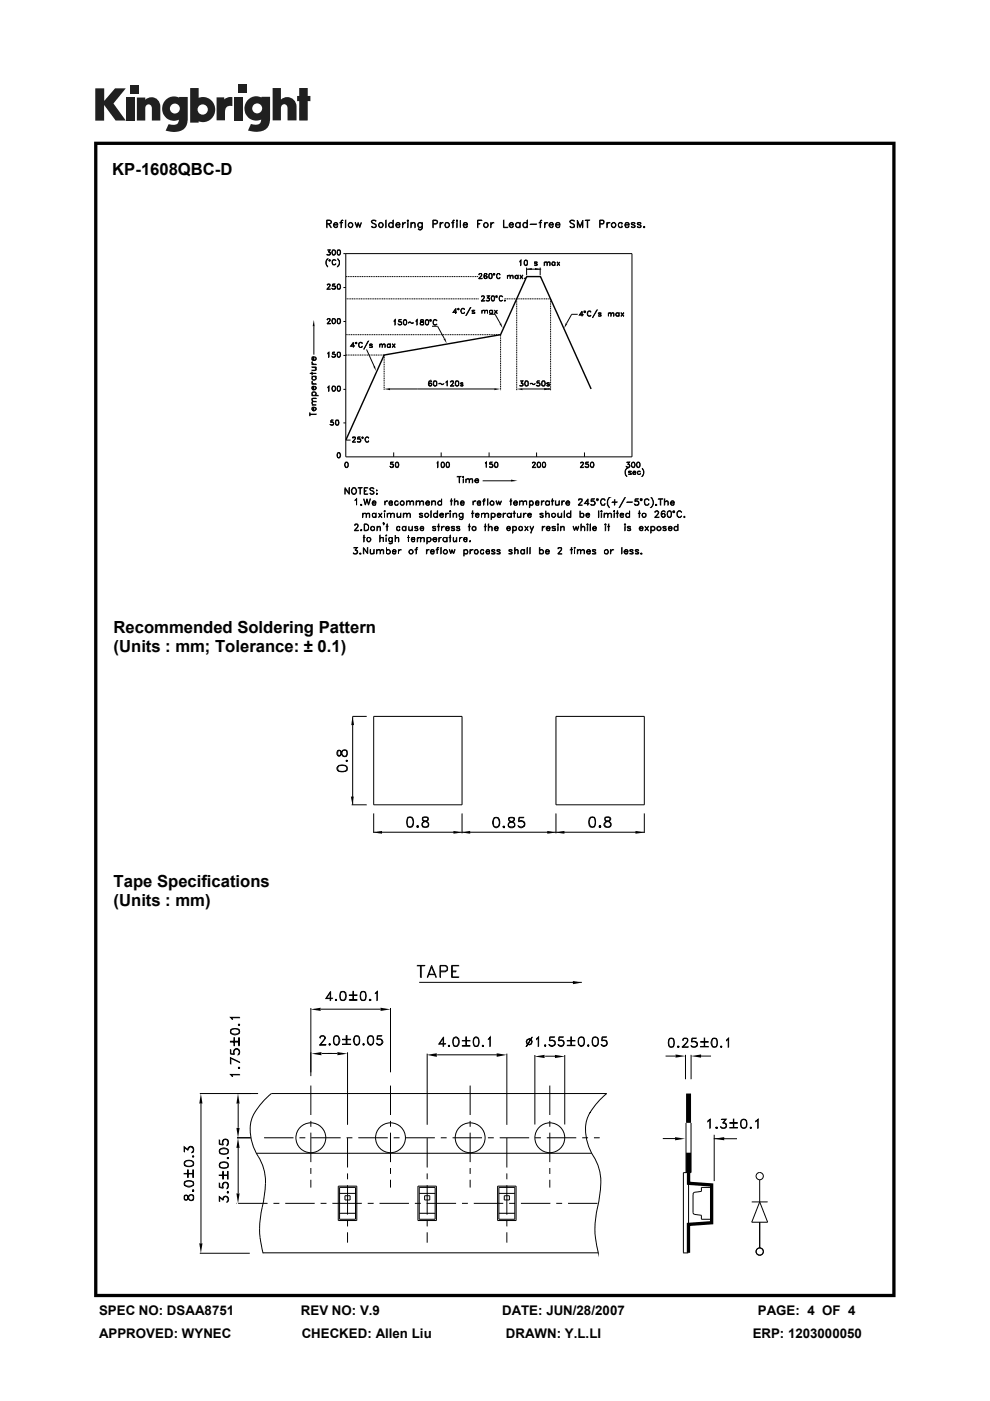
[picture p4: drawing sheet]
<svg xmlns="http://www.w3.org/2000/svg" width="210mm" height="297mm" viewBox="0 0 210 297" stroke-linecap="round" stroke-linejoin="round" font-family="sans-serif">
<defs><g id="words">
<g font-size="3.5">
<text x="23.8" y="37.1">KP-1608QBC-D</text>
<text x="24.1" y="134.2">Recommended Soldering Pattern</text>
<text x="24.1" y="138.2">(Units : mm; Tolerance: ± 0.1)</text>
<text x="24.1" y="188">Tape Specifications</text>
<text x="24.1" y="192.1">(Units : mm)</text>
</g>
<g font-size="2.8">
<text x="21" y="278.7">SPEC NO: DSAA8751</text>
<text x="63.8" y="278.7">REV NO: V.9</text>
<text x="106.5" y="278.7">DATE: JUN/28/2007</text>
<text x="160.7" y="278.7">PAGE: 4 OF 4</text>
<text x="21" y="283.6">APPROVED: WYNEC</text>
<text x="64" y="283.6">CHECKED: Allen Liu</text>
<text x="107.3" y="283.6">DRAWN: Y.L.LI</text>
<text x="159.7" y="283.6">ERP: 1203000050</text>
</g>
</g></defs>
<g fill="#231f20">
<path d="M20.2 18.7h1.9v2.7l2.3-2.7h2.3l-2.6 3.2 2.6 3.7h-2.2l-2.4-3.3v3.3h-1.9z"/>
<path d="M26.7 20.7h1.8v4.9h-1.8z"/>
<path d="M49.6 20.7h1.8v4.9h-1.8z"/>
<path d="M27.6 18h1.8v1.8h-1.8z"/>
<path d="M50.6 17.9h1.8v1.8h-1.8z"/>
<path d="M29 20.7h1.8v.4a1.9 1.9 0 0 1 2.2-.3 1.9 1.9 0 0 1 1 2v2.8h-1.8v-2.7a.7 .7 0 0 0-.7-.8 .7 .7 0 0 0-.7 .8v2.7h-1.8z"/>
<path d="M45.9 20.6h1.7v.5a2.02 2.02 0 0 1 1.7-.5v1.9h-.2a1.12 1.12 0 0 0-1.4 1.3v1.7h-1.8z"/>
<path d="M57.8 18.7h1.8v2.4a1.98 1.98 0 0 1 2.2-.3 1.98 1.98 0 0 1 1.1 2v2.7h-1.9v-2.6a.7 .7 0 0 0-.7-.8 .7 .7 0 0 0-.7 .8v2.6h-1.8z"/>
<path d="M63.5 18.7h1.8v1.6h.5v1.1h-.5v4.1h-1.8v-4.1h-.5v-1.1h.5z"/>
<path d="M40.3 18.7v7.3h1.8v-.3a2.63 2.63 0 0 0 3.5-2.5 2.63 2.63 0 0 0-3.5-2.5v-2zM41.9 23.2a1.1 1.1 0 0 1 2.2 0 1.1 1.1 0 0 1-2.2 0z"/>
<path d="M35.3 21a2.56 2.56 0 0 0-.6 3.3 2.56 2.56 0 0 0 3.2 1.1 1.09 1.09 0 0 1-1.5 1.1l-.6-.2-.7 1.4a5.3 5.3 0 0 0 3.8-.2 2.69 2.69 0 0 0 .9-2.4v-4.5h-1.8v.1l-.8-.2a2.44 2.44 0 0 0-1.9 .5zM36 23a1.06 1.06 0 0 1 2.1 0 1.06 1.06 0 0 1-2.1 0z"/>
<path d="M52.8 21a2.56 2.56 0 0 0-.6 3.3 2.56 2.56 0 0 0 3.2 1 1.09 1.09 0 0 1-1.5 1.1l-.7-.1-.6 1.4a5.3 5.3 0 0 0 3.7-.3 2.69 2.69 0 0 0 1-2.3v-4.6h-1.8v.2l-.9-.3a2.44 2.44 0 0 0-1.8 .6zM53.5 23a1.06 1.06 0 0 1 2.1 0 1.06 1.06 0 0 1-2.1 0z"/>
</g>
<g fill="#000">
<path d="M111.7 57.1l1.1-.3v.4zM113.5 56.8l1.1 .3-1.1 .1zM66.6 67.8l.1 1.4h-.4zM79.2 77.7l.3-.1 .3 1.1zM94.1 71.9l.3-.2 .4 1.1zM105.9 68.7l.4-.2 .3 1.1zM120 68.5l.3 .2-.6 .9zM81.5 82.5l1.2-.2v.4zM104.8 82.3l1.3 .2-1.3 .2zM109.6 82.5l1.2-.2v.4zM115.4 82.3l1.4 .2-1.4 .2zM108.4 101.7l1.3 .2-1.3 .2z"/>
<path d="M74.8 152l.3 1.7h-.6zM74.4 168.9h.6l-.2 1.8zM79.2 176.5l1.8-.3v.6zM96.2 176.2l1.8 .3-1.8 .3zM98 176.5l1.7-.3v.6zM116.1 176.2l1.8 .3-1.8 .3zM117.9 176.5l1.8-.3v.6zM134.8 176.2l1.8 .3-1.8 .3zM65.9 214l2.1-.3v.6zM80.7 213.7l2.1 .3-2.1 .3zM121.5 208l1.9 .3-1.9 .4zM42.6 231.9l.3 2.1h-.6z"/>
<path d="M50.5 231.9l.3 2.1h-.7zM50.1 239.1h.7l-.3 2.2zM66.1 223.4l2.1-.3v.6zM71.6 223.1l2.1 .3-2.1 .3zM90.5 223.7l2.1-.4v.8zM105.3 223.3l2.2 .4-2.2 .4zM113.4 224l2.1-.3v.6zM117.7 223.7l2.1 .3-2.1 .3zM143.3 223.6l2.1 .3-2.1 .3zM146.6 223.9l2.1-.3v.6zM50.5 241.3l.3 2.1h-.7zM50.1 253h.7l-.3 2.1z"/>
<path d="M143.2 241.1l2.1 .3-2.1 .4zM151.5 241.4l2.1-.3v.7zM42.3 263.6h.6l-.3 2.1z"/>
<path d="M20 30v245h169.9v-245zM20.7 30.7h168.6v243.6h-168.6z"/>
</g>
<g fill="none" stroke="#000" stroke-width=".21">
<path d="M69.4 53.9l.1 .1M69.4 47.4l.7-.1 .1-.4-.8-.2-.1 1.6v-1.6h.6l.4 .2a.46 .46 0 0 1-.4 .6h-.5M69.4 55l.1-.1-.3 .4v.8l.2 .5a1.3 1.3 0 0 1 0-1.6zM69.7 53.4h.3a.38 .38 0 0 1-.1 .6 .38 .38 0 0 1-.5-.1v.1h.6v-.1M69.7 47.5l.6 .8-.5-.8M69.7 53.4l.3-.4h-.6h.6l-.4 .4 .4 .3M69.8 53.4l.2 .3-.2 .3M69.8 55.1h.2v.2l-.1 .1zM69.8 55.2h.2zM70.5 55.3l.3-.3 .4 .3-.1-.2h-.5a.64 .64 0 0 0 .2 1l.4-.2-.1 .2h-.5l-.1-.2zM70.5 53.1h.5M70.5 53h.5l.1 .2v.7l-.1 .1a.56 .56 0 0 1-.6-.3 .56 .56 0 0 1 .1-.7z"/>
<path d="M70.6 53l-.1 .4 .1 .6M70.9 47.4l.1-.1a.36 .36 0 0 1 .4 0 .36 .36 0 0 1 .2 .4h-.8zM71 53l.1 .4v.5l-.1 .1h-.5M71 47.3l.3-.1 .3 .3v.2h-.8l.2 .4a.36 .36 0 0 0 .6-.2v.1a.53 .53 0 0 1-.8 .1 .53 .53 0 0 1 .2-.8zM71.6 54.9l.4 .4v.8l-.4 .5a1.05 1.05 0 0 0 0-1.7zM71.6 54h.5M71.6 53a.57 .57 0 0 1 .7 .4 .57 .57 0 0 1-.4 .7l-.3-.1-.1-.4zM71.6 53.1h.5M71.7 53l-.1 .2v.7l.1 .1M72 53l.2 .2v.7l-.2 .1M72.1 47.2l.6 .1zM72.5 46.7l-.2 1.6v-1.4l.4-.2-.3 .1"/>
<path d="M73.3 46.7v1.6zM73.3 53.8v43.1h60.7v-43.1h-61.2M75.3 47.2l.4 .8 .3-.8 .3 .8 .3-.8-.3 1.1-.3-.9-.3 .9zM78.8 46.9a.6 .6 0 0 1 1 0l-.4-.2-.6 .2 .2 .4 .8 .4v.3a.6 .6 0 0 1-1 0l.3 .2 .7-.2v-.2l-.8-.5zM81.8 46.7l.1 1.6zM83.3 46.7l.1 1.6zM84.1 47.4l.1-.1a.36 .36 0 0 1 .4 0 .36 .36 0 0 1 .2 .4h-.8zM84.2 47.3l.3-.1 .4 .3v.2h-.9l.2 .4a.36 .36 0 0 0 .6-.2l.1 .1a.53 .53 0 0 1-.9 .1 .53 .53 0 0 1 .2-.8zM85.4 47.2v1.1zM85.5 47.4l.5-.2-.6 .5zM86.4 46.7h.1l.1 .1-.1 .1zM86.5 47.2v1.1z"/>
<path d="M86.5 46.7v.1zM87.1 47.2l.1 1.1zM87.6 47.2l.4 .1 .1 1-.2-1h-.3l-.4 .2zM89.5 47.2v1.3a.47 .47 0 0 1-.4 .3 .47 .47 0 0 1-.4-.3l.3 .2 .4-.1zM91.9 47.4l.7-.1 .1-.4-.2-.2h-.6l-.1 1.6v-1.6h.7l.3 .2-.2 .5-.7 .1M93.3 47.2l.1 1.1zM93.7 47.2l.3 .1h-.3l-.3 .4zM95.8 47.2l.5 .1zM96.1 46.7l-.1 1.6v-1.4l.4-.2-.3 .1M96.9 46.7h.1v.2zM96.9 47.2l.1 1.1zM96.9 46.7l.1 .1z"/>
<path d="M97.6 46.7v1.6M98.4 47.3h.4l.3 .4h-.8zM98.4 47.3l.4-.1 .4 .3v.2h-.9l.1 .4 .4 .1 .3-.3 .1 .1a.55 .55 0 0 1-.9 .1 .55 .55 0 0 1 .1-.8zM101.3 46.7h.9h-.8v1.6zM101.4 47.4l.4 .1h-.4M101.5 59l.8 .1h-.8M101.7 58h.4l.1 .3-.7 .8 .6-.7v-.3l-.1-.1-.5 .3zM102.7 58.7l.1-.2h.3l.2 .2M102.7 58.8l.1 .2h.3l.2-.2M102.8 58.1h.4M102.9 58.5l-.2 .3M102.9 58l-.2 .2v.7l.2 .1"/>
<path d="M103.1 58.5l.2 .3-.2 .2M103.1 58l.2 .2-.1-.2h-.4l-.1 .2a.64 .64 0 0 0 .1 .8l.2 .1 .3-.2v-.3l-.3-.2-.3 .2M103.8 58h.3a.59 .59 0 0 1 .3 .6 .59 .59 0 0 1-.4 .5l-.3-.2-.1-.3zM103.8 58.1h.4M103.8 59h.4M103.9 58l-.2 .2v.7l.2 .1M104.1 47.2l.1 1.1zM104.2 58l.1 .2v.7l-.1 .1M104.2 47.4l.6-.2-.6 .5zM104.7 58h.2v.3h-.1l-.2-.1zM104.7 58.1l.1-.1 .1 .2-.2 .1zM105.5 58h.4l.2 .3-.2-.3h-.3a.7 .7 0 0 0-.1 1h.4l.2-.2-.2 .3h-.3l-.3-.3v-.5z"/>
<path d="M106.8 46.7l.1 1.5 .8 .1h-.9zM107.6 58.6l.5-.3 .1 .8v-.5l-.1-.2zM107.6 58.3v.8M108.1 47.4l.1-.1a.36 .36 0 0 1 .4 0 .36 .36 0 0 1 .2 .4h-.7zM108.2 58.6l.4-.3 .2 .1v.7v-.5l-.2-.2zM108.2 47.3l.4-.1 .3 .3v.2h-.8l.1 .4a.36 .36 0 0 0 .6-.2l.1 .1a.53 .53 0 0 1-.8 .1 .53 .53 0 0 1 .1-.8zM109.2 58.5l.3-.2 .3 .2a.34 .34 0 0 0-.5 0 .34 .34 0 0 0 .1 .5l.4-.1-.1 .2-.5-.2zM109.4 47.4l.3-.2h.3l.3 .2-.3-.1a.48 .48 0 0 0-.6 .4 .48 .48 0 0 0 .6 .5l.3-.2-.3 .3a.56 .56 0 0 1-.6-.3 .56 .56 0 0 1 0-.6zM109.8 58.3l.1 .8zM110.3 55.4l.2-.3v1.2l-.1-1zM110.3 58.3l.6 .8zM110.3 47.2v1.1z"/>
<path d="M110.8 58.3l-.5 .8zM111.1 47.3l.2-.1 .5 .2-.3-.1a.48 .48 0 0 0-.6 .4 .48 .48 0 0 0 .6 .5l.3-.2-.5 .3a.62 .62 0 0 1-.2-1zM111.2 55.4l.2-.3 .4 .1v1l-.4 .1-.2-.2zM111.3 59l.1-.1v.2zM111.4 55.3h.4M111.4 55.2l-.2 .4 .2 .6M111.4 56.1h.4M111.4 59h.1M111.7 55.2l.2 .4-.2 .6M111.7 57.1h2.9M111.7 56.7v1.6M111.8 46.7l.1 1.6z"/>
<path d="M112.5 47.5l1.3 .1zM113.4 56.1l.1 .1M113.4 55.7l.6 .4-.3 .2-.3-.2M113.4 56.1h.5M113.4 55.6h.5M113.5 55.5v.3M113.8 55.5l.2 .2-.1-.2h-.5v.3l.5 .2M113.8 56v.2M114.3 47.2l.5 .1zM114.6 57.1h.1M114.6 56.7v1.6M114.7 46.7l-.1 1.6v-1.4l.3-.2-.2 .1"/>
<path d="M115.4 55.5l.1 .8zM115.5 55.7l.2-.2h.3l.1 .8-.1-.7-.2-.1zM115.5 47.2l.1 1.1zM115.8 47.3h.4a.46 .46 0 0 0-.6 .4zM116.1 55.7l.2-.2h.3l.1 .8-.1-.7-.3-.1zM116.6 47.4l.5-.1 .2 .4h-.8zM116.7 47.3l.2-.1a.44 .44 0 0 1 .5 .5l-.9 .1a.46 .46 0 0 0 .6 .4l.2-.3 .1 .1-.3 .3a.56 .56 0 0 1-.6-.4 .56 .56 0 0 1 .2-.6zM117.2 55.5h.4l.1 .2-.4-.2-.2 .2v.4h.6a.39 .39 0 0 1-.6 0 .39 .39 0 0 1 .1-.6zM117.7 55.5v.8M117.9 47.7v.1a.47 .47 0 0 0 .3 .4 .47 .47 0 0 0 .4-.1l.1-.2-.1 .3a.52 .52 0 0 1-.7-.2zM118 47.4l.5-.1 .2 .4h-.8zM118 47.3h.6l.1 .4h-.8z"/>
<path d="M118.1 55.5l.6 .8zM118.7 55.5l-.6 .8zM120.8 46.9a.6 .6 0 0 1 1.1 0l-.4-.2-.6 .2 .2 .4 .6 .2 .2 .5a.6 .6 0 0 1-1.1 0l.4 .2 .6-.1v-.4l-.7-.4zM122.4 46.7l.6 1.3 .6-1.3v1.6l-.1-1.3-.5 1.3-.5-1.3-.1 1.3zM124.1 46.7h1zM124.6 46.7v1.6v-1.6M127.3 47.4l.7-.1v-.5l-.7-.1-.1 1.6v-1.6h.8v.7l-.7 .1M128.7 47.2l.1 1.1zM129 47.3h.4a.46 .46 0 0 0-.6 .4zM131.3 47.3l.2-.1 .4 .1v.2v-.2a.48 .48 0 0 0-.6 .1 .48 .48 0 0 0 0 .6 .48 .48 0 0 0 .6 .1v-.2v.3l-.4 .1a.62 .62 0 0 1-.2-1zM132.7 47.3h.4l.3 .4h-.8zM132.7 47.3l.4-.1 .4 .3v.2h-.9l.1 .4 .4 .1 .3-.3 .1 .1a.55 .55 0 0 1-.9 .1 .55 .55 0 0 1 .1-.8z"/>
<path d="M134 48.1h.6M134 47.3h.6M134 47.5l.7 .4-.1 .3h-.6l-.1-.2 .1 .2M134 47.3v.3M134.6 47.8v.4M134.6 47.3l.1 .1a.47 .47 0 0 0-.4-.2 .47 .47 0 0 0-.4 .2l.1 .2 .6 .2M135.2 48.1h.7M135.2 47.3h.7M135.2 47.5l.6 .2 .2 .3a.46 .46 0 0 1-.4 .3 .46 .46 0 0 1-.5-.3l.2 .2M135.3 47.3v.3M135.8 47.8v.4M135.8 47.3l.2 .1a.46 .46 0 0 0-.4-.3 .46 .46 0 0 0-.5 .3l.1 .2 .7 .2"/>
<path d="M136.6 48l.2 .1-.1 .2zM136.6 48.1l.1 .1zM65.7 79.2h1.4M66.1 79.8h1zM66.1 78.9l.1 .5zM66.1 77.8l1 .1zM66.1 77.2l1 .1zM66.1 76.7l.1 .3 .3 .2M66.2 75.8l.3-.1v.7l-.3-.1zM66.3 79.8v.7l.6-.1 .1-.3-.2-.3 .3 .3-.1 .3-.3 .2-.4-.1-.2-.2zM66.5 76.4l.4-.1a.36 .36 0 0 0-.2-.6l.3 .1 .1 .3a.51 .51 0 0 1-.5 .3 .51 .51 0 0 1-.5-.2l.1-.5h.4v.7M66.6 69.2v6"/>
<path d="M66.7 77.9l.4 .3v.2l-1 .2 .9-.3zM69.4 68.6l.7 .1h-.7M69.4 60.3l.4-.1 .2 .3-.6 .8h.7h-.7l.6-.7v-.3h-.5l-.1 .2zM69.5 74.8l.3-.1v1.1l-.1-1zM69.5 67.6h.5v.3l-.6 .8 .6-.7v-.3l-.2-.1-.4 .2zM70.5 75.6l.1 .1M70.5 61.2l.1 .1M70.5 74.7v.4l.3-.1 .3 .2v.4l-.3 .2-.3-.1-.1-.2 .1 .2h.5l.1-.2M70.5 74.7v.4h.5l.1 .2M70.5 74.7h.6M70.5 67.7h.5M70.5 67.6h.5l.1 .1v.7l-.1 .2a.56 .56 0 0 1-.6-.4 .56 .56 0 0 1 .1-.6z"/>
<path d="M70.6 67.6l-.1 .4 .1 .6M70.9 75.1l.2 .3-.2 .3M70.9 60.6a.35 .35 0 0 1 .3 .4 .35 .35 0 0 1-.3 .3M71 67.6l.1 .4v.4l-.1 .2h-.5M71.1 60.9l-.3-.3-.3 .1v-.5h.6l-.6 .1v.3l.6 .1v.5l-.6 .1-.1-.2 .4 .2 .3-.3M71.6 61.2h.5M71.6 75.7h.5M71.6 74.7a.57 .57 0 0 1 .7 .4 .57 .57 0 0 1-.4 .7l-.3-.1-.1-.4zM71.6 60.3a.56 .56 0 0 1 .7 .3 .56 .56 0 0 1-.2 .7h-.5v-.2l-.1-.4zM71.6 74.8h.5M71.6 60.3h.5M71.6 68.6h.5"/>
<path d="M71.6 67.6a.57 .57 0 0 1 .7 .4 .57 .57 0 0 1-.4 .7l-.3-.1-.1-.4zM71.6 67.7h.5M71.7 74.7l-.1 .1v.7l.1 .2M71.7 60.3l-.1 .2v.6l.1 .2M71.7 67.6l-.1 .1v.7l.1 .2M72 74.7l.2 .1v.7l-.2 .2M72 60.3l.2 .2v.6l-.2 .2M72 67.6l.2 .1v.7l-.2 .2M72.8 68.2h.5M72.8 61h.5M72.8 75.4h.5M74.4 73.3l.8 .1h-.8l.6-.8v1.1"/>
<path d="M75 72.7l-.6 .7M75.4 72.7l.2-.1v.2zM75.4 72.6h.1l.2 .1-.2 .2zM76.1 72.7l.5-.1 .3 .2-.2-.2h-.4l-.2 .2v.6l.3 .3 .5-.3-.2 .3h-.4l-.2-.2zM77.7 74.1l1.7 3.5M78.1 72.3l-.9 1.8zM78.4 73.2l.6 .3-.1 .2h-.5v-.2l.1 .2M78.4 73.6h.5M78.4 73.1h.5M78.5 73v.2M78.9 73.3v.4M78.9 73l.1 .1-.2-.2-.4 .1v.2l.5 .2"/>
<path d="M80.5 73.2l.5-.3 .1 .3v.5l-.1-.7zM80.5 72.9v.8M81.1 73.2l.5-.3 .1 .3v.5l-.1-.7zM82.2 73l.4-.1 .1 .2a.35 .35 0 0 0-.5 .1 .35 .35 0 0 0 .4 .5l.1-.2v.2h-.5zM82.7 72.9l.1 .8zM83.2 72.9l.6 .8zM83.6 68l.2-.3v1.2v-1zM83.8 72.9l-.6 .8zM84.5 68.8h.2M84.9 68.2l.3 .3-.3 .3M85.2 68.4l-.2-.2h-.5l.1-.5h.5l-.5 .1v.4h.3l.3 .1v.5l-.3 .1-.4-.1-.1-.1 .2 .1h.4l.2-.1M85.7 68.8h.4"/>
<path d="M85.7 67.8a.57 .57 0 0 1 .7 .5 .57 .57 0 0 1-.4 .6l-.3-.1-.2-.4zM85.7 67.9h.4M85.8 67.8l-.2 .2v.7l.2 .1M86 67.8l.2 .2v.7l-.2 .1M86.7 68.3l.3-.1 .2 .3h.4v-.2v.2l-.2 .1-.3-.3-.5 .2zM88.2 68l.3-.3v1.2l-.1-1zM89.2 67.9l.1 .3 .6 .3-.1 .3h-.5l-.1-.3 .1-.2 .4-.1 .2-.3-.3-.2zM89.2 68.8h.1M89.3 67.8v.4l.6 .2v.4a.39 .39 0 0 1-.6 .1 .39 .39 0 0 1 0-.6l.5-.2-.1-.3M89.3 67.9h.5M89.9 68.8h-.2M90.4 67.8a.57 .57 0 0 1 .6 .5 .57 .57 0 0 1-.4 .6l-.2-.1-.2-.4z"/>
<path d="M90.4 67.9h.4M90.4 68.8h.4M90.4 67.8l-.1 .2v.7l.1 .1M90.7 67.8l.2 .2v.7l-.2 .1M91.1 67.9l.2-.2 .2 .1v.3h-.3zM91.2 67.8l.3 .1-.2 .2zM91.6 69.2h1.2l1.5 2.6M92.1 67.7h.3l.2 .4-.2-.3-.3 .1a.69 .69 0 0 0 0 .9h.5l-.5 .1-.2-.2v-.6zM96.7 65.4l-.1 1.1v-1l-.5 .7h.8h-.8zM97 65.5l.2-.1 .2 .1-.2 .2zM97.1 65.5h.2v.1h-.2zM97.8 65.6l.3-.2h.2l.3 .2-.2-.1h-.4a.7 .7 0 0 0 .1 1h.2l.3-.3-.2 .3h-.4l-.3-.5z"/>
<path d="M99.8 65.2l-1 1.7zM100.2 66l.5 .2v.3h-.5l-.1-.2 .1 .2M100.2 65.8v.2M100.2 66.4h.5M100.2 65.9h.5M100.6 65.8l.1 .1M100.6 66.2v.3M100.7 65.9h-.6l.6 .3M102.1 63.8h.7h-.8l.7-.8-.2-.3h-.2l-.2 .3v-.2l.5-.1 .1 .5-.6 .6M102.2 66l.2-.2h.4v.7v-.5l-.2-.2zM102.2 65.8v.7M102.8 66l.2-.2h.4v.7v-.5l-.2-.2z"/>
<path d="M103.1 63.7l.2 .1M103.6 63.2l.2 .2-.2 .4M103.7 66.6h1.3l1.1 2M103.8 63.4l-.4-.2 .4-.5h-.6h.5l-.3 .5h.3l.1 .5-.2 .1h-.5v-.2l.1 .2h.5l.1-.2M103.8 65.9h.6l-.3-.1-.3 .2 .3 .5 .3-.2-.1 .2h-.3l-.2-.2zM104.3 62.7a.57 .57 0 0 1 .7 .5 .57 .57 0 0 1-.4 .6h-.3l-.1-.5zM104.3 62.8h.5M104.4 62.7l-.2 .5 .2 .6M104.4 65.8l.1 .7zM104.8 62.7v.9v.2h-.5M104.8 65.8l.7 .7zM105.2 62.7h.2v.3h-.2z"/>
<path d="M105.2 62.9l.1-.2 .1 .2zM105.4 65.8l-.6 .7zM106 62.7h.4l.2 .2-.2-.2-.4 .1v1h.4l.2-.2a.39 .39 0 0 1-.4 .2 .39 .39 0 0 1-.3-.4zM107 63.7l.2 .1h-.2zM107 63.8h.1M122.5 66.6h-1.2l-1.1 2M123 66.7l.7 .1h-.8l.6-.8v1.1M123.5 66.1l-.5 .7M123.9 66h.2l.1 .1-.1 .2-.2-.1zM123.9 66.1l.2-.1v.2zM124.8 66h.4l.1 .2-.4-.2-.3 .2v.6l.2 .2h.4l.1-.2a.39 .39 0 0 1-.4 .3 .39 .39 0 0 1-.3-.5zM126.6 65.7l-.9 1.7z"/>
<path d="M126.9 66.4h.5l.1 .1-.2-.2-.4 .1v.2l.5 .2M126.9 66.6l.6 .3-.2 .2-.4-.2 .1 .1M127 66.4v.2M127.4 66.7v.3h-.5M129 66.6l.5-.3 .1 .3v.5v-.7h-.4zM129 66.3v.8M129.6 66.6l.5-.3 .1 .3v.5l-.1-.7h-.3zM130.7 66.4v.6l.5-.1-.1 .2a.38 .38 0 0 1-.5-.2 .38 .38 0 0 1 .1-.5 .38 .38 0 0 1 .5 .1zM131.2 66.3l.1 .8zM131.7 66.3l.7 .8zM132.3 66.3l-.6 .8zM65.7 87.8l1.4 .1h-1.4"/>
<path d="M65.7 87.5v.7M66.1 81.4l1 .1zM66.1 80.9l.1 .3 .3 .2M66.1 83.8l1.4 .1zM66.1 85.9h1M66.1 84.6l.3-.2h.7l-.9 .1v.4l.2 .2zM66.2 82h.3v.6l-.3-.1zM66.2 85.2l.9-.1-.9 .2 .2 .6-.3-.4zM66.2 86.4h.3v.6l-.3-.1zM66.3 83.1l.6 .1 .2 .2-.1 .3-.2 .1 .2-.2-.2-.5h-.5v.7l-.2-.4zM66.5 82.6a.4 .4 0 0 0 .4-.1 .4 .4 0 0 0 0-.5h-.2l.1-.1 .3 .2v.3l-.3 .2h-.5l-.2-.2 .1-.4 .4-.1v.7M66.5 87l.5-.2-.3-.4 .4 .2-.3 .4a.47 .47 0 0 1-.5-.1 .47 .47 0 0 1-.1-.5h.4v.6"/>
<path d="M69.5 82l.3-.1v1.1l-.1-1zM70.1 90l.2 .1M70.2 89.1v.4a.4 .4 0 0 1 .6 .2 .4 .4 0 0 1-.2 .5 .4 .4 0 0 1-.6-.2h.1M70.2 89.1l-.1 .5 .4-.1 .2 .2M70.2 89.1h.5M70.5 89.5l.2 .1v.4l-.2 .1M70.5 82h.5M70.5 81.9h.5l.1 .1v.7l-.1 .2a.56 .56 0 0 1-.6-.3 .56 .56 0 0 1 .1-.7zM70.6 81.9l-.1 .4 .1 .6M70.7 89.9l-.1 .2-.5-.1M71 81.9l.1 .4v.4l-.1 .2h-.5M71.3 89.1h.3a.59 .59 0 0 1 .3 .6 .59 .59 0 0 1-.4 .5l-.3-.2-.1-.3z"/>
<path d="M71.3 89.1l-.1 .9 .5 .1M71.3 89.2h.4M71.6 82.9h.5M71.6 81.9a.57 .57 0 0 1 .7 .4 .57 .57 0 0 1-.4 .7l-.3-.1-.1-.4zM71.6 82h.5M71.6 89.1l.2 .5-.2 .5M71.6 96a.57 .57 0 0 1 .7 .4 .57 .57 0 0 1-.4 .7l-.3-.1-.1-.4zM71.6 96v1M71.6 96.9h.5M71.6 96.1h.5M71.7 81.9l-.1 .1v.7l.1 .2M72 81.9l.2 .1v.7l-.2 .2"/>
<path d="M72 96l.2 .4-.2 .6M72.8 82.6h.5M72.8 89.7h.5M73.3 98h.4l.1 .2v.4l-.1 .5M73.3 99h.4M73.3 98h.3l.2 .2v.7l-.2 .2h-.3l-.2-.5zM73.3 93.3h1.1M73.3 98l-.1 .5 .1 .6M74.8 92.9h.1M74.8 93.7l.6-.6v-.4l-.2-.1-.4 .1v.2l.1-.2h.4l.1 .3-.7 .7h.8M75.8 93.6l.2 .1M76.2 93.1l.3 .2-.3 .4"/>
<path d="M76.5 93.5a.37 .37 0 0 1-.3 .2 .37 .37 0 0 1-.4-.1M76.5 93.3l-.3-.2h-.4l.1-.5h.5l-.4 .1-.1 .4h.5l.2 .4-.2 .2h-.5l-.1-.1M76.7 92.8l.2-.2 .2 .2-.2 .2zM76.8 92.7h.2v.2h-.2zM77.5 92.9l.2-.3h.3l.3 .3-.2-.2h-.4a.7 .7 0 0 0 0 1h.3l.3-.2-.2 .2h-.4l-.3-.4zM82.7 82.5h22.1M82.8 99l.2 .1M83.2 98.4l.2 .2v.4l-.2 .1M83.4 98.6a.36 .36 0 0 0-.6-.1v-.5h.6h-.5l-.1 .4h.5a.41 .41 0 0 1 .1 .6 .41 .41 0 0 1-.7-.1l.1 .1a.36 .36 0 0 0 .6-.2M83.5 95.9v1M84 98a.57 .57 0 0 1 .7 .5 .57 .57 0 0 1-.4 .6h-.3l-.2-.5zM84 99h.4"/>
<path d="M84.3 98l.2 .5-.2 .6M84.4 98h-.4l-.1 .2 .1 .9M91 81.5v-.2h.5v.2M91 81.6v.2h.5v-.2M91 80.9h.5M91.1 80.8l-.1 .7 .2 .3M91.2 81.3l-.2 .2M91.3 81.3l.2 .2-.2 .3M91.5 80.8v.1zM91.5 80.8h-.5v.1a.64 .64 0 0 0 0 .9 .35 .35 0 0 0 .5 0 .35 .35 0 0 0 0-.5 .35 .35 0 0 0-.5 0v.1M92.1 80.8h.4l.1 .1v.8l-.3 .2-.3-.2-.1-.3zM92.1 80.9h.4"/>
<path d="M92.1 80.8l-.1 .5 .1 .5M92.5 80.8l.1 .5v.4l-.5 .1M92.6 98.2l.3-.2v1.1l-.1-1.1zM93.1 81.4l.4-.1 .2 .2 .4-.1-.2 .1h-.2l-.3-.2zM93.6 95.9v1M93.7 98h.3l.3 .2-.1 .7-.2 .2-.4-.2zM93.7 99h.4M93.7 98h.4l.1 .2 .1 .4-.2 .5M93.7 98l-.1 .5 .1 .6M94.6 80.9l.2-.1v1.1v-1zM94.8 98a.57 .57 0 0 1 .6 .5 .57 .57 0 0 1-.4 .6h-.2l-.2-.5zM94.8 99h.4"/>
<path d="M94.8 98h.4l.1 .2-.1 .9M94.8 98l-.1 .2v.7l.1 .2M95.5 81.8l.8 .1h-.8M95.7 80.8h.4l.1 .3-.7 .8 .6-.7-.1-.4h-.2l-.3 .2zM96.7 80.8h.4l.2 .1v.8l-.3 .2-.4-.2-.1-.4zM96.7 80.9h.4M96.8 80.8l-.2 .5 .2 .5M97.1 80.8l.2 .5-.1 .4-.5 .1M97.7 81.2v.2l.5 .3-.1 .2-.4-.1-.1-.1 .5 .1v-.3M97.7 81.3h.4M98.1 81.2l.1 .1-.3-.2-.3 .2 .5 .3M102.9 98.2l.2-.2v1.1v-1.1z"/>
<path d="M103.7 95.9v1M103.8 99l.2 .1M104.2 98.4l.3 .2-.3 .5M104.5 98.6l-.3-.2-.4 .1 .1-.5h.5h-.4l-.1 .4h.5a.41 .41 0 0 1 .1 .6 .41 .41 0 0 1-.7-.1l.1 .1a.36 .36 0 0 0 .6-.2M105 98h.2a.63 .63 0 0 1 .4 .6 .63 .63 0 0 1-.4 .5l-.4-.5zM105 99h.4M105 98h.4l.1 .2 .1 .4-.2 .5M105.1 98l-.2 .5 .2 .6M110.3 81.7l.1 .1M110.3 80.8h.6l-.4 .5 .3-.5zM110.5 81.2l.4 .2v.3l-.2 .2-.4-.2M110.5 81.3h.3l.1 .2"/>
<path d="M110.7 81.3l.2 .2-.2 .3M110.8 82.5h6M110.9 81.6l-.1 .2-.5-.1M111.4 80.8h.5l.1 .1v.8l-.3 .2-.3-.2-.1-.3zM111.4 80.9h.5M111.5 80.8l-.1 .5 .1 .5M111.9 80.8l.1 .5-.1 .4-.5 .1M112.5 81.4l.4-.1 .2 .2 .4-.1a.45 .45 0 0 1-.8-.1zM112.9 99.1h.7h-.7M113 98h.3l.3 .3-.7 .8 .6-.7v-.4h-.5l-.1 .2zM113.8 95.9v1M113.9 81.7l.2 .1"/>
<path d="M114 80.8l-.1 .4a.41 .41 0 0 1 .6 .1 .41 .41 0 0 1-.1 .5 .41 .41 0 0 1-.6-.1h.1M114.1 98h.1a.63 .63 0 0 1 .5 .6 .63 .63 0 0 1-.5 .5l-.3-.5zM114.1 99h.4M114.1 98h.4l.1 .2 .1 .4-.2 .5M114.1 98l-.1 .5 .1 .6M114.3 81.2l.2 .1v.4l-.2 .1M114.5 80.8h-.6v.5l.3-.1 .3 .2M114.5 81.6l-.1 .2-.5-.1M114.9 80.9l.4-.1a.58 .58 0 0 1 .4 .6 .58 .58 0 0 1-.5 .5l-.3-.2zM115.1 80.9h.4M115.1 80.8l-.2 .5 .1 .4 .5 .1M115.2 98a.57 .57 0 0 1 .6 .5 .57 .57 0 0 1-.4 .6h-.2l-.2-.5z"/>
<path d="M115.2 98h.4M115.2 99h.4M115.2 98l-.1 .2v.7l.1 .2M115.4 80.8l.2 .5-.2 .5M115.5 98l.2 .2v.7l-.2 .2M116 81.4l.5 .1v.3l-.3 .1-.3-.2 .2 .1M116 81.3h.5M116 81.8h.5M116.1 81.2v.2M116.4 81.2l.1 .1M116.4 81.5v.3M116.5 81.3l-.1-.2-.5 .2 .6 .3"/>
<path d="M123.1 99.1h.7h-.8l.7-.8-.1-.3h-.4l-.1 .2 .4-.2 .3 .3-.7 .8M124 95.9v1M124.2 99l.2 .1M124.6 98.4l.2 .2v.4l-.2 .1M124.8 98.6a.36 .36 0 0 0-.6-.1v-.5h.6h-.5l-.1 .4h.5a.41 .41 0 0 1 .1 .6 .41 .41 0 0 1-.7-.1l.1 .1a.36 .36 0 0 0 .6-.2M125.2 98.2l.3-.2a.6 .6 0 0 1 .5 .6 .6 .6 0 0 1-.5 .5l-.3-.2zM125.4 99h.4M125.7 98l.2 .5-.2 .6M125.8 98h-.4l-.1 .2-.1 .4 .2 .5M132.9 99.4a1.14 1.14 0 0 0 .1 1.6l-.4-.5v-.8l.4-.4zM132.9 99l.2 .1M133.2 98.4a.38 .38 0 0 1 .4 .3 .38 .38 0 0 1-.3 .4 .38 .38 0 0 1-.4-.2v.1a.36 .36 0 0 0 .6-.2"/>
<path d="M133.4 100h.5M133.4 98.5l.1 .1v.4l-.1 .1M133.5 99.9v.3M133.5 98l-.4 .5 .4 .1M133.5 98h-.6h.6l-.3 .5M133.8 99.9l.1 .2v-.2h-.5l-.1 .2 .6 .2M134.1 99h.5M134.1 98a.57 .57 0 0 1 .7 .5 .57 .57 0 0 1-.4 .6l-.4-.2v-.7zM134.5 99.9l.3 .3h-.5zM134.5 98l.1 .5-.1 .6M134.6 98h-.5l-.1 .2v.4l.1 .5M135.1 98h.4l.2 .2v.7l-.2 .2h-.4l-.1-.5z"/>
<path d="M135.1 99h.5M135.1 98h.5l.1 .2v.4l-.1 .5M135.2 98l-.1 .5 .1 .6M135.3 99.9h.4l.1 .2-.1-.2a.35 .35 0 0 0-.5 .3 .35 .35 0 0 0 .5 .4l.1-.2-.1 .2h-.4zM136.2 99.3a1.07 1.07 0 0 1 0 1.7l.3-.5v-.8zM73.2 103.6l.9 1.2v-1.4l-.1 1.2-.8-1.2v1.4M74.8 103.5a.67 .67 0 0 1 .8 .6 .67 .67 0 0 1-.8 .6 .9 .9 0 0 1 0-1.2zM74.8 103.5h.6l.1 .6-.2 .6h-.5l-.1-.3zM75 117.3l.2 .1M75.2 112.4l.9 .1h-1l.8-.8v-.4l-.2-.1h-.2l-.3 .2 .1-.2 .4-.1 .3 .4-.8 1M75.3 106l.3-.3v1.4v-1.3zM75.3 116.6l.5 .2v.5l-.2 .1h-.6v-.2a.45 .45 0 0 0 .6 .1l.2-.2"/>
<path d="M75.3 116.7l.5 .2M75.5 116.7l.3 .3-.3 .4M75.7 116.1l-.4 .6M75.7 116.2l-.7-.1h.8l-.5 .6M76 103.4l.8 .1zM76.3 117.3h.2l.1 .1zM76.4 117.3l.1 .1zM76.4 103.5v1.3M76.6 106.9l.1 .2h-.1zM76.6 107v.1zM76.6 112.4h.1l-.1 .1zM76.6 112.4h.1"/>
<path d="M76.9 108.8l.1 .9zM77 114h.5M77 109.1a.45 .45 0 0 1 .7-.2v.8l-.1-.8h-.4zM77.2 113.5v1.4zM77.2 105.7l.3 1.2 .3-1.2 .4 1.2 .4-1.2-.4 1.4-.4-1.2-.3 1.2zM77.2 116.2l-.1 1.2v-1.3l.9 1.3v-1.3l-.1 1.2M77.2 103.4h.8l-.7 .1v1.2l.7 .1h-.8zM77.2 111.1h.5l.5 .3-.1 1-.9 .1zM77.3 104.1h.4h-.4M77.3 111.2h.4a.67 .67 0 0 1 .5 .6 .67 .67 0 0 1-.5 .6h-.4zM77.7 109.1l.3-.3h.3l.1 .3v.6l-.1-.8h-.4zM77.8 114.1a.48 .48 0 0 1 .9 .2 .48 .48 0 0 1-.6 .6l-.3-.3z"/>
<path d="M78.4 103.6a.54 .54 0 0 1 1 0l-.6-.1-.3 .3 .9 .6a.49 .49 0 0 1-.4 .4 .49 .49 0 0 1-.6-.2l.4 .1 .5-.1-.1-.4-.6-.2zM78.5 116.5l.2 .8 .2 .1 .4-.2-.2 .2h-.5zM78.7 111.8l.2-.2 .5 .2v.6l-.3 .1-.3-.1-.2-.3zM79 109l.2-.2 .5 .2h-.7v.5l.3 .1 .4-.1-.1 .1-.4 .1-.2-.1zM79 106.6l.1 .4a.36 .36 0 0 0 .6-.1l-.1 .2h-.5l-.2-.3 .2-.5 .3-.1 .3 .1v.4h-.7M79.1 106.3h.3l.3 .3h-.7zM79.3 116.5l.1 .9zM79.7 108.8l.1 .9zM79.9 103.9l.1 .1-.1 .1zM79.9 104h.1M79.9 104.6h.1l-.1 .2zM79.9 104.6v.1z"/>
<path d="M79.9 116.5v.9zM79.9 111.6l.1 .9zM79.9 116.8a.45 .45 0 0 1 .7-.2l.1 .8-.2-.7-.2-.1zM80 111.8l.5-.2 .2 .2v.7l-.1-.7-.2-.1zM80.3 108.8l.7 .9zM80.5 113.5l.1 1.4zM80.7 116.8l.3-.3h.2l.2 .3v.6l-.1-.7-.3-.1zM80.8 114h.5v.9l-.1-.9h-.2l-.4 .2zM81 108.8l-.7 .9zM81.3 110.9l.1 .1zM81.4 111.1h.1M81.4 111.3l.1-.3-.2 .1v-.3l.2 .1-.2 .4"/>
<path d="M81.5 108.4h.1v.1zM81.6 108.4h.1M81.6 108.3h.1M81.6 108.8v.9M81.6 106.2v.9M81.8 113.5h.1l.1 .1zM81.9 113.5h.1M81.9 114v.9M81.9 111.6l.4 .1zM82 106.2l.2 .1h-.2l-.4 .3zM82 116.8l.2-.3h.3l.2 .3a.45 .45 0 0 1-.1 .6h-.5l-.1-.1 .2 .1a.43 .43 0 0 0 .5-.4 .43 .43 0 0 0-.5-.4zM82 116.1v1.3"/>
<path d="M82.1 111.1v1.4zM82.1 109.1l.6-.3 .2 .3v.6l-.1-.8zM82.1 108.8v.9M82.6 106.6l.1 .4 .3 .1 .2-.2v.2h-.5l-.2-.3 .2-.5h.5v.4h-.6M82.6 114h.5l.1 .1-.3-.1a.42 .42 0 0 0-.4 .4 .42 .42 0 0 0 .4 .4l.3-.2a.36 .36 0 0 1-.6 .2l-.2-.3zM82.7 106.3h.5v.3h-.6zM82.9 109.1a.45 .45 0 0 1 .7-.2l.1 .8-.2-.8h-.4zM83.2 114v.9l-.1 .3-.4 .1-.2-.2h.7zM83.2 116.9a.4 .4 0 0 0 .2 .4 .4 .4 0 0 0 .4 0l.1-.1 .1 .1-.2 .1h-.4l-.2-.1v-.5l.3-.3h.3l.2 .3v.2h-.8M83.3 116.8l.5-.2 .1 .3h-.7zM83.8 106.3a.36 .36 0 0 1 .6 .1 .39 .39 0 0 0-.5 0 .39 .39 0 0 0-.1 .5 .39 .39 0 0 0 .5 .1l.1-.1-.1 .2h-.5l-.1-.3zM83.8 114.2l.3-.2h.4l.1 .9-.3-.9z"/>
<path d="M83.8 113.5v1.4M84.2 111.8v.6h.7l-.3 .1a.46 .46 0 0 1-.5-.5 .46 .46 0 0 1 .7-.3v.1l-.2-.1zM84.2 108.8l.1 .7 .1 .1 .5-.1-.3 .2h-.3l-.1-.2zM84.5 116.5v.9M84.9 116.5l.2 .1h-.2l-.4 .3zM84.9 106.4l.3-.2h.2l.3 .2v.5l-.2 .2h-.4a.45 .45 0 0 1-.2-.7zM84.9 108.8l.1 .9zM85.5 108.8l.1 .9zM85.6 109.1a.45 .45 0 0 1 .7-.2v.8l-.1-.8h-.4zM86 111.6l.1 .9zM86.2 106.2l.1 .9zM86.3 106.4a.45 .45 0 0 1 .7-.1v.8v-.7l-.3-.1z"/>
<path d="M86.3 109.1l.6-.3 .2 .3v.6l-.2-.8zM86.4 114h.5M86.6 113.5v1.4M86.7 111.6l.1 .8h.3l.3-.1a.45 .45 0 0 1-.7 .1zM86.8 116.8l.3-.3h.2l.3 .3a.45 .45 0 0 1-.2 .6h-.4a.45 .45 0 0 1-.2-.6zM87 106.4l.6-.2 .1 .2v.7l-.1-.8h-.3zM87.3 114.3v.3l.3 .2 .3-.1v-.1h.1a.36 .36 0 0 1-.6 .2l-.2-.3 .2-.5h.5l.1 .4h-.7M87.4 114h.5v.3h-.6zM87.4 111.6l.1 .9zM88 111.8l.5 .2 .2 .3-.3 .2-.4-.1M88 111.8h.6M88 112.4h.1"/>
<path d="M88 112.4h.6M88 116.5l.5 .1zM88.1 111.7v.2M88.2 106.2l.1 .9zM88.3 106.4l.6-.2 .2 .2v.7l-.1-.7-.2-.1zM88.3 116.2l-.1 1.2v-1.1l.4-.2zM88.5 114l.1 .9zM88.6 111.7l.1 .1-.3-.2-.4 .1v.2l.6 .3M88.6 112.1v.3M88.7 114h.5l.1 .9-.1-.9h-.3l-.3 .2zM89 109.1l.7 .4-.3 .2h-.2l-.3-.2 .2 .1M89 108.9h.6"/>
<path d="M89 109.6h.6M89.1 106.4a.45 .45 0 0 1 .7-.1l.1 .8-.2-.8h-.3zM89.1 108.9v.2M89.2 111.8l.2-.2 .5 .2v.2h-.7l.1 .4h.3l.3-.1-.1 .1-.4 .1-.2-.1zM89.3 114.2l.2-.2h.4l.1 .9-.2-.9zM89.3 111.8l.3-.1 .3 .3h-.7zM89.5 108.9l.2 .1-.3-.2-.5 .2 .7 .4M89.5 109.3v.3M90.1 109a.46 .46 0 0 1 .6-.1 .46 .46 0 0 1 .2 .6l-.3 .2h-.2l-.3-.2zM90.4 106.6l.2 .5 .4-.2h.1l-.1 .2h-.5a.45 .45 0 0 1-.1-.7l.2-.2a.44 .44 0 0 1 .5 .5h-.7M90.4 106.4l.4-.1 .2 .3h-.6zM90.4 116.5l.1 .9z"/>
<path d="M90.5 114l.1 1.3zM90.6 114.1l.2-.1h.4a.45 .45 0 0 1 .2 .6l-.3 .3h-.2l-.3-.3 .3 .2a.43 .43 0 0 0 .5-.4 .43 .43 0 0 0-.5-.4zM90.8 116.5l.2 .1h-.2l-.3 .3zM91.4 116.9l.1 .4a.36 .36 0 0 0 .6-.1l-.1 .2h-.5l-.2-.3 .2-.5 .3-.1 .3 .2v.3h-.7M91.4 108.3l.1 1.4zM91.5 116.7l.3-.1 .3 .3h-.7zM91.5 106.2l.1 .9zM91.6 106.4a.45 .45 0 0 1 .7-.1l.1 .8-.2-.8h-.2zM91.8 112.4h.6M91.8 111.8h.6M91.8 111.8l.6 .3v.3l-.4 .1-.3-.1h.1M91.8 111.7v.2"/>
<path d="M91.9 114.3a.4 .4 0 0 0 .1 .4 .4 .4 0 0 0 .5 0l.1-.1-.2 .3h-.3l-.2-.3a.45 .45 0 0 1 .2-.6h.4l.1 .4h-.7M92 114.1l.4-.1 .2 .3h-.7zM92 109l.3-.2 .3 .1 .1 .1-.6-.1-.1 .4 .3 .3 .4-.1a.36 .36 0 0 1-.6 .1l-.1-.1zM92.3 111.7l.1 .1M92.3 112.1v.3M92.4 111.8l-.3-.2-.4 .2 .2 .2 .5 .2M92.5 116.5l.5 .1zM92.7 111.6l.5 .1zM92.7 108.3l.1 1.4zM92.8 116.2l-.1 1.2v-1.2l.4-.1-.4 .1M92.9 106.4l.3-.2 .5 .2-.4-.1h-.2l-.2 .2 .2 .5 .2 .1 .4-.2-.2 .2h-.4a.45 .45 0 0 1-.2-.7zM93 111.1l.1 1.4z"/>
<path d="M93.1 114l.1 .9zM93.3 114h.4h-.4l-.1 .3zM93.3 109.1a.39 .39 0 0 0 .2 .5 .39 .39 0 0 0 .5-.1l-.2 .2h-.2l-.3-.2a.43 .43 0 0 1 .2-.7 .43 .43 0 0 1 .6 .4h-.8M93.5 116.1l.1 1.3zM93.5 108.9h.4l.1 .2h-.7zM93.7 111.6v.9M93.7 105.7v1.4M93.7 111.8l.6-.2-.6 .4zM94 114.1l.2-.1h.4l.2 .1-.3-.1a.43 .43 0 0 0-.5 .4 .43 .43 0 0 0 .5 .4l.3-.2-.3 .3h-.2l-.4-.4zM94.1 116.8l.2-.3h.3l.2 .3a.45 .45 0 0 1-.1 .6h-.4a.45 .45 0 0 1-.2-.6zM94.5 108.8l.1 .9zM94.6 111.8l.4-.1 .3 .3h-.7z"/>
<path d="M94.6 111.8l.2-.2 .5 .2v.2h-.7v.4h.4l.3-.1-.1 .1-.4 .1-.2-.1zM94.7 109l.5-.2-.6 .3zM94.8 114v.9zM95.2 114h.5M95.3 116.5l.3 .8 .3-.8 .3 .8 .3-.8-.3 .9-.3-.6-.3 .6zM95.4 113.5l.1 1.4zM95.4 108.3l.2 .1-.1 .1zM95.4 108.8l.1 .9zM95.4 108.4l.1 .1zM95.5 106.2l.4 .1zM95.7 105.7l.1 1.4zM95.8 112.4h.6"/>
<path d="M95.8 111.8h.6M95.8 111.8l.7 .5-.3 .2-.5-.1h.2M95.9 111.7v.2M96.1 114l.1 .7 .3 .1 .3-.2-.3 .3-.3-.1zM96.1 109.1l.6-.3 .2 .3v.6l-.2-.8zM96.1 108.8v.9M96.3 111.7l.2 .1-.3-.2-.5 .2 .2 .2 .5 .2M96.3 112.1v.3M96.4 105.7l.1 1.4zM96.5 106.4a.45 .45 0 0 1 .6-.1v.8v-.7l-.2-.1zM96.8 114l.1 .9zM96.9 112.4h.6"/>
<path d="M96.9 111.8h.6M96.9 111.8l.5 .2 .2 .3-.3 .2-.5-.1h.2M97 101l.8 .1zM97 111.7v.2M97.4 101.1v1.3l.1-1.3M97.4 109l.3-.2 .4 .2-.5-.1-.2 .2 .1 .4 .2 .1 .4-.1-.2 .2-.3-.1-.2-.1zM97.5 111.7l.1 .1-.5-.2-.3 .2 .7 .4M97.5 112.1v.3M97.5 114v.9M97.6 114.1l.1-.1h.4h-.3l-.3 .3zM97.7 106.6l.1 .4a.36 .36 0 0 0 .6-.1l-.1 .2h-.5l-.2-.3 .1-.4a.37 .37 0 0 1 .3-.2 .37 .37 0 0 1 .4 .1v.4h-.7M97.8 106.3h.3l.3 .3h-.7z"/>
<path d="M98.1 101.1l.2-.1v.3zM98.1 108.8l.1 1-.2 .4h-.4l-.2-.2 .5 .2 .2-.4zM98.2 101.5l.1 .9zM98.2 101.1l.1 .1zM98.4 114.3v.3l.3 .2 .3-.1v-.1h.1a.36 .36 0 0 1-.6 .2l-.2-.3 .2-.5h.5l.1 .4h-.7M98.4 116.8a.45 .45 0 0 1 .7-.2l.1 .3-.1 .5h-.5l-.2-.1 .3 .1a.42 .42 0 0 0 .5-.4 .42 .42 0 0 0-.5-.4zM98.4 116.5v1.4M98.5 114h.5v.3h-.6zM98.8 101.8l.3-.3h.4l.1 .9-.3-.9zM98.8 101.5v.9M99.3 111.6l.5 .1zM99.5 111.1l.1 1.4z"/>
<path d="M99.6 114.7h.2l-.1 .2zM99.7 114.7h.1M99.7 114.6h.1M99.7 116.5l.1 .9zM99.8 101.5h.4l.1 .9-.1-.8-.3-.1-.3 .3zM100 108.8l.5 .1zM100.1 116.5l.2 .1h-.2l-.3 .3zM100.2 111.8l.2-.2 .5 .2v.6l-.3 .1-.4-.1zM100.2 108.3l.1 1.4zM100.3 106.2v.9M100.7 106.2l.2 .1h-.2l-.4 .3zM100.7 116.8a.39 .39 0 0 1 .6-.1 .39 .39 0 0 1 0 .6 .39 .39 0 0 1-.6 0z"/>
<path d="M100.8 101.9l.1 .4 .6-.1a.45 .45 0 0 1-.7 0 .45 .45 0 0 1 .1-.7h.5l.1 .4h-.7M100.8 116.6h.5l.2 .3-.2 .5h-.5l-.2-.3zM100.9 101.7l.4-.2 .1 .4h-.6zM100.9 109.1v.4l.3 .1 .4-.1-.2 .2-.5-.2v-.5l.5-.2 .2 .4h-.7M101 108.9h.5v.2h-.6zM101.3 106.6l.1 .4 .3 .1 .2-.2v.2h-.5l-.2-.3 .2-.5h.5l.1 .4h-.7M101.4 106.3h.5v.3h-.6zM102 116.6a.36 .36 0 0 1 .6 .2l-.2-.2-.4 .2v.5l.4 .1 .2-.2v.1v.1h-.6l-.1-.3zM102.1 109.1l.6-.3 .2 .3v.6l-.2-.8zM102.1 108.8v.9M102.4 101.9h6M102.4 106.2l.5 .1z"/>
<path d="M102.7 111.6l.4 .1zM102.7 105.8l-.1 1.3v-1.1l.3-.3-.3 .1M102.9 111.1l.1 1.4zM102.9 109.1a.45 .45 0 0 1 .7-.2l.1 .8-.2-.8h-.4zM103.1 116.9l.1 .4a.36 .36 0 0 0 .6-.1l-.1 .2h-.5l-.1-.3 .1-.5 .4-.1 .2 .2v.3h-.7M103.2 116.7l.4-.1 .2 .3h-.7zM103.4 105.7l.1 1.4zM103.6 111.1l.1 1.4zM103.7 111.8a.45 .45 0 0 1 .6-.1l.1 .8-.1-.7-.1-.1zM104 106.4l.2-.2 .6 .2v.5l-.2 .2h-.4a.45 .45 0 0 1-.2-.7zM104.2 108.8v1.4zM104.2 109l.3-.2 .5 .2v.5a.45 .45 0 0 1-.7 .1l-.1-.1 .3 .1h.3l.2-.5-.2-.2z"/>
<path d="M104.3 117.3h.6M104.3 116.7h.6M104.3 116.8l.7 .4-.1 .2h-.6l-.1-.1 .2 .1M104.4 116.6v.2M104.8 116.6l.2 .2-.2-.3h-.3l-.3 .3 .7 .3M104.8 117.1v.3M104.9 111.8l.5-.2 .3 .4h-.8l.1 .4h.7a.49 .49 0 0 1-.7 0 .49 .49 0 0 1-.1-.6zM105 111.8l.4-.1 .2 .3h-.7zM105.2 106.2l.3 .7 .3-.7 .2 .7 .4-.7-.4 .9-.2-.7-.3 .7zM105.4 117.3h.6M105.4 116.7h.6M105.4 116.8l.7 .4-.1 .2h-.6v-.1l.1 .1"/>
<path d="M105.5 116.6v.2M105.5 109.1a.42 .42 0 0 0 .2 .5 .42 .42 0 0 0 .6-.1l-.6 .2a.51 .51 0 0 1-.3-.4 .51 .51 0 0 1 .3-.5l.5 .1 .1 .3h-.8M105.6 108.9h.5l.1 .2h-.7zM106 116.6l.1 .2-.2-.3-.5 .1v.2l.6 .3v.3M106.7 108.8l.1 .9zM107.3 108.8l-.3 .1-.2 .2M107.5 111.8l.3-.2 .4 .2v.2h-.7l.1 .4h.4l.2-.1-.1 .1-.3 .1-.3-.1zM107.6 111.8l.4-.1 .2 .3h-.7zM107.6 109l.3-.2 .5 .2h-.7a.42 .42 0 0 0 0 .5 .42 .42 0 0 0 .4 .1l.3-.1-.3 .2h-.2l-.4-.4zM108 117.3h.6M108 116.7h.6M108 116.8l.6 .4v.2h-.6v-.1l.1 .1"/>
<path d="M108.1 116.6v.2M108.1 106.2l.5 .1zM108.3 105.7l.1 1.4zM108.4 108.8l.1 .9zM108.6 116.6v.2l-.2-.3-.4 .1v.2l.6 .3v.3M108.7 111.6l.1 1.4zM108.8 111.8l.3-.2a.46 .46 0 0 1 .5 .5 .46 .46 0 0 1-.7 .3h-.1h.7v-.6zM108.8 108.8l.5 .1zM109 106.6a.4 .4 0 0 0 .1 .4 .4 .4 0 0 0 .5 0l.1-.1-.1 .2h-.4a.45 .45 0 0 1-.2-.7l.2-.2h.3l.2 .2v.3h-.7M109.1 106.4l.4-.1 .2 .3h-.7zM109.1 108.3v1.4M109.2 116.1v1.3z"/>
<path d="M109.2 116.8l.3-.3h.2l.2 .3v.6l-.1-.7-.3-.1zM109.7 108.8l.1 .8h.3l.3-.1a.45 .45 0 0 1-.7 .1zM110.2 111.8h.6v.6h-.6zM110.2 106.2l.1 .9zM110.3 106.4a.45 .45 0 0 1 .6-.1l.1 .8-.1-.7-.1-.1zM110.4 108.8l.1 .9zM110.6 116.6a.36 .36 0 0 1 .6 .2l-.3-.2-.4 .2 .1 .5 .3 .1 .3-.1-.1 .1h-.5l-.2-.3zM111 106.4a.45 .45 0 0 1 .7-.1v.8v-.7l-.3-.1zM111 108.8l.1 .9zM111.2 116.5l.1 .9zM111.2 109l.4-.2-.5 .3zM111.3 111.6l.7 .9z"/>
<path d="M111.8 116.1l.1 1.3zM111.9 109.1l.1 .4 .3 .1 .4-.1-.2 .2-.6-.2v-.5l.6-.2 .2 .4h-.8M112 111.6l-.7 .9zM112.1 108.9h.4l.1 .2h-.7zM112.3 106.2l.1 1.4zM112.4 116.1l.1 1.3zM112.5 106.3l.3-.1 .3 .4-.1 .5h-.5l-.1-.2 .2 .2a.42 .42 0 0 0 .5-.4 .42 .42 0 0 0-.5-.4l-.2 .1zM112.8 112.4l-.4-.8 .4 .9M113.1 111.6l-.6 1.4zM113.6 106.6l.1 .4 .4 .1 .1-.2v.2h-.5l-.1-.3 .1-.5h.5l.1 .4h-.7M113.7 106.3h.5v.3h-.6zM114.4 116.1l.1 1.3z"/>
<path d="M114.6 116.6a.45 .45 0 0 1 .7 .2v.5l-.2 .1h-.5l-.1-.1 .2 .1 .5-.3-.1-.4-.4-.1-.2 .2zM114.6 109.6h.6M114.6 108.9h.6M114.6 109.1l.5 .1 .2 .3-.1 .1a.45 .45 0 0 1-.7-.1l.2 .1M114.7 108.9v.2M114.8 106.2l.1 .9zM114.9 106.4l.5-.2-.5 .2v.2zM115 111.6l.1 .9zM115.1 108.9l.2 .1-.3-.2-.5 .2 .7 .4M115.1 109.3v.3M115.2 111.8l.4-.2-.5 .4zM115.8 116.9v.4a.36 .36 0 0 0 .6-.1l.1 .1-.1 .1h-.6l-.1-.3 .1-.5a.42 .42 0 0 1 .5 0 .42 .42 0 0 1 .2 .4h-.7"/>
<path d="M115.8 109.1l.6-.3 .1 .3v.6l-.1-.8zM115.8 108.3v1.4M115.8 106.3a.45 .45 0 0 1 .7 .1l-.3-.1a.42 .42 0 0 0-.5 .4 .42 .42 0 0 0 .5 .4l.3-.2-.1 .2h-.6l-.1-.3zM115.8 116.7l.4-.1 .2 .3h-.6zM115.9 111.8l.5-.2 .3 .4h-.8l.1 .4h.7a.49 .49 0 0 1-.7 0 .49 .49 0 0 1-.1-.6zM116 111.8l.4-.1 .2 .3h-.7zM116.5 106.2v.9M116.9 106.2l.6 .1zM117 109l.4-.2 .2 .1a.36 .36 0 0 1 .2 .6l-.3 .2-.3-.1-.2-.1zM117.1 112.4h.7M117.1 111.8h.7M117.1 112.4h.1"/>
<path d="M117.1 111.8l.7 .3v.3l-.4 .1-.3-.1M117.1 105.7l.1 1.4zM117.2 111.7v.2M117.7 111.7l.1 .1M117.7 112.1v.3M117.8 111.8l-.3-.2-.4 .1v.2l.7 .3M117.8 106.2l.2 .8 .2 .1 .4-.2-.2 .2h-.5zM118.2 111.2l.2-.1v.2zM118.3 108.8l.2 .8h.2l.4-.1a.45 .45 0 0 1-.7 .1zM118.3 111.6l.1 .9zM118.3 111.2l.1 .1zM118.4 117.4l.7-1-.2-.3-.5 .1v.2l.1-.2h.6v.4l-.8 .8h.9"/>
<path d="M118.6 106.2v.9zM118.9 111.6l.1 .9zM119 111.8a.45 .45 0 0 1 .7-.1v.8v-.7l-.3-.1zM119.1 108.8v.9zM119.1 106.2l.1 .9zM119.4 106.3l.3-.1-.5 .4zM119.7 108.3v1.4zM120.1 106.6a.4 .4 0 0 0 .1 .4 .4 .4 0 0 0 .5 0l.1-.1-.1 .2h-.5a.45 .45 0 0 1-.1-.7l.2-.2h.3l.2 .2v.3h-.7M120.2 106.4l.4-.1 .2 .3h-.7zM120.2 109l.3-.2 .5 .2h-.7a.42 .42 0 0 0 0 .5 .42 .42 0 0 0 .5 .1l.2-.1-.2 .2h-.3l-.3-.4zM120.9 116.5l.5 .1zM121 108.3l.1 1.4z"/>
<path d="M121.2 116.1l.1 1.3zM121.5 111.6l.4 .8 .3-.8 .2 .8 .4-.8-.4 .9-.2-.7-.3 .7zM121.8 116.2h.1zM121.9 116.2h.1M121.9 116.1h.1M121.9 116.5v.9M122.4 116.5l.1 .9zM122.5 116.8l.5-.3 .2 .3v.6l-.1-.7-.2-.1zM122.7 107.1l.8-.8v-.5l-.3-.1-.4 .1-.1 .3 .1-.3h.6l.1 .4-.9 .9h.9M123 109l.6-.2a.51 .51 0 0 1 .3 .5 .51 .51 0 0 1-.3 .4l-.6-.2 .4 .1h.3v-.7zM123 108.3v1.4M123.2 111.1l.1 1.4z"/>
<path d="M123.2 116.8l.6-.3 .2 .3v.6l-.1-.6-.2-.2zM123.3 111.8a.45 .45 0 0 1 .7-.1l.1 .8-.1-.7-.2-.1zM124.3 109.1l.1 .4 .2 .1 .5-.1-.3 .2-.5-.2v-.5l.5-.2 .3 .4h-.8M124.5 108.9h.4l.1 .2h-.7zM124.5 111.2l.1-.1 .1 .2h-.1zM124.5 116.9a.4 .4 0 0 0 .1 .4 .4 .4 0 0 0 .5 0l.1-.1v.1l-.1 .1h-.5a.45 .45 0 0 1-.1-.6l.2-.3h.3l.2 .3v.2h-.7M124.6 111.6v.9zM124.6 111.2v.1zM124.6 116.8l.4-.2 .2 .3h-.7zM124.7 105.7l-.1 1.4v-1.2l-.5 .9h.9h-1zM125.2 111.1v1.4zM125.3 106.9l.3 .2"/>
<path d="M125.7 117.3h.6M125.7 116.7h.6M125.7 116.8l.6 .3v.3h-.6v-.1v.1M125.7 111.8l.6-.2 .2 .4h-.8l.1 .4h.7a.49 .49 0 0 1-.6 0 .49 .49 0 0 1-.2-.6zM125.7 116.6v.2M125.8 111.8l.5-.1 .1 .3h-.7zM125.9 106.3a.47 .47 0 0 1 .3 .4 .47 .47 0 0 1-.3 .4M126.2 106.5a.6 .6 0 0 0-.9-.2l.1-.6h.7l-.6 .1-.1 .5a.52 .52 0 0 1 .7 .1 .52 .52 0 0 1-.1 .7h-.6l-.1-.2a.45 .45 0 0 0 .7 .1l.2-.2M126.3 116.6v.2v-.2l-.2-.1-.4 .1v.2l.6 .3M126.3 117.1v.3M126.6 105.7h.2l.1 .2-.2 .3-.2-.3zM126.6 105.8l.2 .1-.1 .2z"/>
<path d="M126.9 108.3l.1 1.4zM127.4 108.4l.2-.1 .1 .2h-.2zM127.5 108.8l.1 .9zM127.5 108.4l.1 .1zM127.6 105.8l-.2 .8a.47 .47 0 0 0 .4 .5 .47 .47 0 0 0 .6-.3l-.2 .3h-.6l-.2-.5a.7 .7 0 0 1 .4-.9l.4 .1 .2 .3-.2-.3zM128.1 108.8l.1 .9zM128.2 109.1l.3-.3 .4 .1 .1 .8-.2-.8zM128.3 111.2l.2-.1v.2h-.1zM128.4 111.6l.1 .9zM128.4 111.2l.1 .1zM128.4 116.6h.5l.2 .3-.2 .5h-.5l-.2-.1v-.5zM128.9 111.6l.4 .1z"/>
<path d="M129 109.1a.45 .45 0 0 1 .6-.2l.1 .8-.1-.8h-.5zM129 111.1l.1 1.4zM129.1 105.6l-.2 .5a1.64 1.64 0 0 0 .4 1.5 1.35 1.35 0 0 1 0-2.1zM129.5 116.5l.1 .9zM129.8 106.4l1.1 .1zM129.9 116.5l.3 .1h-.3l-.3 .3zM130.1 108.4l.2-.1v.2zM130.2 108.8l.1 .9zM130.2 108.4l.1 .1zM130.3 105.9l.1 1.2zM130.7 108.8l.5 .1zM130.9 108.3l.1 1.4z"/>
<path d="M131.6 109.1v.4l.2 .1 .5-.1-.1 .1-.4 .1a.51 .51 0 0 1-.3-.4 .51 .51 0 0 1 .3-.5l.5 .1v.3h-.7M131.7 108.9h.5l.1 .2h-.7zM131.8 116.1l.1 1.3zM132.4 111.2l.2-.1 .1 .2h-.2zM132.4 116.9a.4 .4 0 0 0 .2 .4 .4 .4 0 0 0 .4 0l.1-.1 .1 .1-.2 .1h-.4a.45 .45 0 0 1-.2-.6l.3-.3h.2l.3 .3v.2h-.8M132.5 111.6l.1 .9zM132.5 111.2l.1 .1zM132.5 105.5l-1.2 2.1zM132.5 116.8l.4-.2 .2 .3h-.7zM132.8 109l.2-.2 .5 .2-.6-.1v.7h.3l.3-.1-.5 .2-.2-.1zM132.9 106.4l1.2 .1zM133.1 112.4h.6"/>
<path d="M133.1 111.8h.6M133.1 111.8l.5 .2 .2 .3-.3 .2-.5-.1h.2M133.2 111.7v.2M133.4 100.1l.5 .2v.3l-.6-.1 .2 .1M133.4 100.5h.5M133.5 108.3v1.4M133.6 111.7l.2 .1-.3-.2-.5 .2 .7 .4M133.6 112.1v.3M133.6 117.3h.6M133.6 116.7h.6M133.6 116.8l.7 .4-.1 .2h-.6v-.1l.1 .1M133.7 116.6v.2"/>
<path d="M133.8 100.3v.3M134.2 116.6l.1 .2-.3-.3-.4 .1v.2l.6 .3v.3M134.3 100.2v.3h.6l-.5 .1-.2-.3 .2-.4h.3l.2 .3h-.6M134.6 106.9l.3 .2M134.8 117.3h.6M134.8 116.7h.6M134.8 116.8l.7 .4-.1 .2h-.6l-.1-.1 .2 .1M134.9 116.6v.2M135.1 106.3l.4 .3-.1 .3-.3 .2M135.3 116.6l.2 .2-.3-.3h-.2l-.3 .3 .7 .3M135.3 117.1v.3M135.4 108.8l.4 .1z"/>
<path d="M135.5 106.5a.6 .6 0 0 0-.9-.2l.1-.6h.7l-.6 .1-.1 .5a.52 .52 0 0 1 .8 .1v.5l-.2 .2h-.6l-.1-.2 .5 .2 .4-.3M135.6 108.3l.1 1.4zM135.7 111.8l.5-.2 .2 .4h-.7v.4h.7a.49 .49 0 0 1-.6 0 .49 .49 0 0 1-.1-.6zM135.7 111.8l.5-.1 .1 .3h-.6zM135.8 105.7h.4v.4h-.4zM135.9 105.8l.3 .1-.2 .2-.2-.2zM135.9 117.3h.2l.1 .1zM136 117.3l.1 .1zM136.2 109l.3-.2 .5 .2v.5a.45 .45 0 0 1-.7 .1l-.1-.3zM136.8 111.6l.8 .9zM136.8 105.9l.3-.2 .5 .2 .1 .2-.3-.3h-.5l-.1 .3v.7l.1 .2 .4 .1 .4-.3-.3 .3h-.5l-.1-.2zM137.5 111.6l-.7 .9z"/>
<path d="M138 111.6l.1 1.4zM138 105.5a1.23 1.23 0 0 1 0 2.1 1.35 1.35 0 0 0 0-2.1zM138.1 111.8a.48 .48 0 0 1 .7-.1 .48 .48 0 0 1 0 .7 .48 .48 0 0 1-.7 0h.5l.3-.3-.3-.4zM138.9 109.6l.9 .1h-.9M139 108.4l.5-.1 .2 .4-.8 1 .7-1-.2-.3-.5 .2zM139 107l.2-.1 .1 .2zM139.1 107l.1 .1zM139.6 105.7l1 .1zM140.1 105.8v1.3v-1.3M140.3 109.4l.3 .2 .5-.2M140.3 109.1l.3-.2 .5 .2M140.5 108.4l-.1 .1a.9 .9 0 0 0 .2 1.1"/>
<path d="M140.5 108.5h.5M140.6 108.9l-.3 .3M140.6 112.4h.6M140.6 111.8h.6M140.6 111.8l.6 .2 .1 .3-.2 .2-.5-.1h.1M140.7 111.7v.2M140.8 108.9l.3 .3-.3 .4M140.9 108.4l.2 .1a.36 .36 0 0 0-.6-.1 .78 .78 0 0 0 .2 1.3l.4-.2v-.4l-.2-.2h-.4l-.2 .2M140.9 105.7l.1 1.4zM141 106.4l.3-.2 .4 .1 .1 .8-.1-.7-.2-.1zM141.2 111.7l.1 .1-.4-.2-.3 .2 .6 .4M141.2 112.1v.3"/>
<path d="M141.7 108.4l-.1 .5 .1 .7M141.7 109.6h.6M141.7 108.5h.6M141.7 108.4a.36 .36 0 0 1 .6 .1v1a.36 .36 0 0 1-.6 .1 .9 .9 0 0 1 0-1.2zM141.8 111.8l.5-.1 .2 .3h-.7zM141.8 111.8l.3-.2 .4 .2v.2h-.7v.4h.5l.2-.1-.1 .1-.3 .1-.3-.1zM142.2 108.4l.1 .1v1l-.1 .1M142.3 106.6a.4 .4 0 0 0 .1 .4 .4 .4 0 0 0 .5 0v-.1h.1l-.1 .2h-.5a.45 .45 0 0 1-.1-.7l.2-.2h.3l.2 .2v.3h-.7M142.3 106.4l.5-.1 .1 .3h-.6zM142.8 108.4l.1-.1 .2 .2-.2 .2-.2-.2zM142.8 108.4h.2v.2l-.2-.1zM143 111.8l.3-.2 .5 .2-.5-.1-.3 .3 .3 .4h.5l-.4 .1-.3-.1-.2-.3z"/>
<path d="M143.6 108.6l.3-.3h.4l.3 .3a.62 .62 0 0 0-1 .2 .62 .62 0 0 0 .7 .8l.3-.2-.3 .3h-.4l-.3-.3zM143.8 111.1v1.4M145.1 109.6l.1-.1v.2zM145.1 109.6h.1zM71.6 159.2h.6l.2 .7a.65 .65 0 0 0 .6 .5 .65 .65 0 0 0 .7-.5l-.2-.8a.91 .91 0 0 0-1 .1 .91 .91 0 0 0-.3 .9h-.6M71.6 159.2a.77 .77 0 0 0 .2 1.1 1.05 1.05 0 0 0 .8-1.1l.6-.1a.73 .73 0 0 1 0 1.2h-.2l-.4-.4a.72 .72 0 0 0-1-.7zM71.7 159.2v1M73.4 159.1l.2 .3M73.6 160l-.2 .3M77.8 151.9h-3v18.7M79.3 151.9h18.7v18.7h-18.7zM117.9 151.9h18.8v18.7h-18.8z"/>
<path d="M71.6 163.2a1.52 1.52 0 0 0 2 0M71.6 162.5a1.34 1.34 0 0 1 2.1 .3v.2a1 1 0 0 1-1.3 .6l-.8-.2-.1-.4zM71.6 162.6a1.52 1.52 0 0 1 2 0M71.7 162.5v.9M73.4 161.3l.2-.1 .1 .2h-.2zM73.5 162.5v.9M73.5 161.3l.1 .1zM74.6 170.6h3.2M79.3 176.4h57.4M79.3 172.5v4.1M86.5 175.2l.4 .1 .5-.1M86.5 173.3a.81 .81 0 0 1 1.1 .3 1.85 1.85 0 0 1-.2 1.7 .71 .71 0 0 1-1-.3 2.23 2.23 0 0 1 .1-1.7z"/>
<path d="M86.5 173.4h.9M86.6 173.3a2.11 2.11 0 0 0 0 2M87.3 173.3a1.66 1.66 0 0 1 0 2M88.4 175.2l.2-.1 .1 .2h-.3zM88.6 175.2v.1zM89.6 175.1l.3 .2M89.7 173.3v.7l.7 .2a.62 .62 0 0 1 .4 1 .77 .77 0 0 1-1.2-.2 .63 .63 0 0 1 .4-.8l.8-.2v-.5a.86 .86 0 0 0-1.1-.2zM89.7 173.4h1.1M89.8 173.3l-.1 .4 .3 .4a.79 .79 0 0 1 .8 .3 .79 .79 0 0 1 0 .9 .91 .91 0 0 1-1.3-.3 1.01 1.01 0 0 1 1.1-1l.2-.3-.2-.4M90.8 175.1l-.3 .2M98 172.5v4.2M104.8 173.4a.81 .81 0 0 1 1.1 .3 1.64 1.64 0 0 1-.2 1.6l-.5 .2a1.36 1.36 0 0 1-.4-2.1z"/>
<path d="M104.8 173.5h.9M104.8 175.2h.9M104.9 173.4a1.97 1.97 0 0 0 0 1.9M105.6 173.4a1.55 1.55 0 0 1 0 1.9M106.7 175.2h.2v.3zM106.8 175.2l.1 .1zM107.9 175.2l.3 .1M107.9 173.4a.55 .55 0 0 0 .4 .8 .74 .74 0 0 1 .8 .9 .86 .86 0 0 1-1.2 0 .89 .89 0 0 1 1-1 .52 .52 0 0 0 .1-.7zM107.9 173.5h1.1M108.1 173.4l-.2 .1a.86 .86 0 0 0 1 .8 .63 .63 0 0 1 .1 1 .82 .82 0 0 1-1.2-.2 .81 .81 0 0 1 .9-1l.3-.3-.1-.4M109.1 175.2l-.3 .1M110 175.2l.2 .1"/>
<path d="M110.8 174.1l.4 .5-.1 .6-.3 .1M111.2 174.6a.97 .97 0 0 0-1.2-.4l.1-.9h1l-1 .1v.7a.77 .77 0 0 1 1.1 .2 .77 .77 0 0 1-.2 1.1 .77 .77 0 0 1-1.1-.3h.1a.76 .76 0 0 0 1.2-.2M117.9 172.5v4.2M125.2 173.3a.71 .71 0 0 1 1 .3 2.23 2.23 0 0 1-.1 1.7 .81 .81 0 0 1-1.1-.3 1.85 1.85 0 0 1 .2-1.7zM125.2 173.4h.9M125.2 175.2l.4 .1 .5-.1M125.3 173.3a1.66 1.66 0 0 0 0 2M126 173.3a2.11 2.11 0 0 1 0 2M127.1 175.2l.2-.1 .1 .2-.2 .1zM127.2 175.2h.1v.1h-.1zM128.3 175.1l.2 .2M128.4 173.3l-.1 .2a.46 .46 0 0 0 .4 .6l.4 .1 .4 .4v.4a.73 .73 0 0 1-1.2 0 .87 .87 0 0 1 1-.9l.2-.6a.86 .86 0 0 0-1.1-.2z"/>
<path d="M128.4 173.4h1M128.4 173.3a.48 .48 0 0 0 .3 .8 .78 .78 0 0 1 .8 .2 .78 .78 0 0 1 0 .9 .82 .82 0 0 1-.9 .2 .82 .82 0 0 1-.5-.8 1.2 1.2 0 0 1 1.2-.6v-.7M129.5 175.1l-.3 .2M136.7 172.5v4.1M48.9 215.7l1.9 .1h-1.8l.2 .3zM49 218.3a1.66 1.66 0 0 1 1.7 0 .65 .65 0 0 1-.2 .9 .99 .99 0 0 1-1.6-.5zM49 219a1.66 1.66 0 0 0 1.7 0M49 218.4a1.66 1.66 0 0 1 1.7 0M49 218.3v.8M50.6 217.2l.1-.1 .1 .2-.1 .1zM50.7 218.3v.8M50.7 217.2v.1z"/>
<path d="M65.9 213.7v14.5M68 214h12.7M69.2 211.6l1.3 .1h-1.4l1-1.5v1.9l-.1-1.7-.8 1.3M71 219.8h.7M71 219.7a.65 .65 0 0 1 .9 .2 1.1 1.1 0 0 1-.6 1.7 1.36 1.36 0 0 1-.3-1.9zM71.1 219.7a1.66 1.66 0 0 0 0 1.8M71.1 212l.2-.1 .1 .2h-.2zM71.2 212l.1 .1zM71.6 219.7a1.66 1.66 0 0 1 0 1.8M72.3 212h.8M72.3 210.4h.8M72.3 210.3a.77 .77 0 0 1 1 .2 1.53 1.53 0 0 1-.2 1.6 .68 .68 0 0 1-.9-.3 1.83 1.83 0 0 1 .1-1.5z"/>
<path d="M72.4 210.3a1.66 1.66 0 0 0 0 1.8M73 210.3a1.32 1.32 0 0 1 0 1.8M73.4 219.6h.2v1.6h-.2zM74.1 212l1.6 .1zM74.1 211h1.6zM74.9 210.2l.1 1.6zM75.3 219.7a.68 .68 0 0 1 .9 .2 1.41 1.41 0 0 1-.5 1.7h-.2a1.26 1.26 0 0 1-.2-1.9zM75.3 219.8h.8M75.4 219.7a1.66 1.66 0 0 0 0 1.8M76 219.7a1.66 1.66 0 0 1 0 1.8M76.6 212h.8M76.6 210.3a.65 .65 0 0 1 1 .2 1.83 1.83 0 0 1-.2 1.6 .65 .65 0 0 1-.9-.3 1.83 1.83 0 0 1 .1-1.5z"/>
<path d="M76.6 210.4h.8M76.7 210.3a1.66 1.66 0 0 0 0 1.8M77.3 210.3a1.66 1.66 0 0 1 0 1.8M78 219.9a.68 .68 0 0 1 1.2 0 1.41 1.41 0 0 1-.5 1.7 .92 .92 0 0 1-.8-1.2zM78.3 219.8h.7M78.3 219.7a1.32 1.32 0 0 0 0 1.8M78.4 212l.1 .1zM78.4 211.9l.3 .2h-.3zM78.9 219.7a1.66 1.66 0 0 1 0 1.8M79.6 210.5l.4-.3v1.9l-.1-1.7zM82.8 213.7v13.6M88.5 204.7l1.6 .1z"/>
<path d="M88.9 208.3h34.5M89.2 204.8v2.4h.1v-2.4M90.9 206.6h1.4M91 206.6h1.2M91.5 204.7l1.1 2.5-1.1-2.2-.9 2.2zM93.4 205.9l1.3-.1a.6 .6 0 0 0-.3-1h-1l-.1 2.4v-2.5h1.1a.7 .7 0 0 1 .6 .7 .7 .7 0 0 1-.6 .6h-1M95.8 204.7h1.5l-1.4 .1v2.3l1.4 .1h-1.5zM95.9 205.9h.8v.1h-.8M98.8 219.8l.1 1.7zM112.8 219.9l-1.2 2zM121.1 219.8l.1 1.7zM123 219.9a1.32 1.32 0 0 0 0 1.8"/>
<path d="M123.5 219.9a1.32 1.32 0 0 1 0 1.8M125.8 219.9a.72 .72 0 0 1 1.1 .7 .81 .81 0 0 1-.1 1 .81 .81 0 0 1-1 .1 1.66 1.66 0 0 1 0-1.8zM126 219.9a1.32 1.32 0 0 0 0 1.8M126.5 219.9a1.32 1.32 0 0 1 0 1.8M42.4 231.9h12.3M42.6 234v29.6M48.9 224.3l1.9 1-1.9-1.1v1.4l.1-1.3M48.9 227.8l1.9 .1h-1.8l.2 .3zM48.9 220.8h1.6v.1h-1.6zM49.6 222.8a.61 .61 0 0 1 .6-.3 .61 .61 0 0 1 .5 .3M49.6 220l.1 1.7zM50.4 222.5a.73 .73 0 0 1 .1 1.2 .69 .69 0 0 0 .3-1 .69 .69 0 0 0-1-.2 .69 .69 0 0 0-.2 1l-.6-.1-.1-.8v.9h.8a.72 .72 0 0 1 .3-1"/>
<path d="M50.5 234v5.1M50.6 226.4l.1-.1 .1 .1-.1 .1zM50.7 226.4h.1M50.7 220v1.7zM50.7 223.3l-.1 .3M67.8 221.5h1.3v.1h-1.3l.8-1a.55 .55 0 0 0 0-.9l-.6 .1-.2 .3a.59 .59 0 0 1 .7-.5 .59 .59 0 0 1 .5 .6l-1.2 1.4M68.2 223.4h3.4M69.8 221.4h.2v.2zM69.9 221.4l.1 .1zM71 221.4h.7M72.7 220.3l1.7 .1zM72.7 221.4l1.7 .1z"/>
<path d="M73.7 223.1v15.4M75.3 221.4h.8M77 221.4h.2v.2zM77.1 221.4l.1 .1zM78.3 221.4h.7M79.9 221.3l.3 .2M80.7 220.3a.62 .62 0 0 1 .3 .6 .62 .62 0 0 1-.3 .6M81 220.7a.79 .79 0 0 0-1.1-.3l.1-.8h1l-.9 .1-.1 .6a.72 .72 0 0 1 1.1 .2 .72 .72 0 0 1-.2 1 .72 .72 0 0 1-1-.3 .63 .63 0 0 0 1.1-.1M90.6 223.4v15.1M92.7 223.6h12.7M93.2 221.3l1.3 .1h-1.4l1-1.6v2.1l-.1-1.7-.8 1.2M95.1 221.7l.2-.1 .1 .2-.2 .1z"/>
<path d="M95.2 221.7l.1 .1zM96.3 220l.3-.2a1.1 1.1 0 0 1 .8 1 1.1 1.1 0 0 1-.6 1.1h-.2a1.1 1.1 0 0 1-.5-1.6zM96.3 221.7h.7M96.3 220.1h.7M96.4 220a1.61 1.61 0 0 0 0 1.8M97 220a1.29 1.29 0 0 1 0 1.8M98.1 221.7l1.6 .1zM98.1 220.6l1.6 .1zM100.6 221.7h.8M100.6 220a.54 .54 0 0 1 .5-.1 .54 .54 0 0 1 .4 .4 1.83 1.83 0 0 1-.1 1.5l-.5 .1a1.18 1.18 0 0 1-.5-1.6zM100.6 220.1h.8M100.7 220a1.61 1.61 0 0 0 0 1.8"/>
<path d="M101.3 220a1.61 1.61 0 0 1 0 1.8M102.4 221.7l.1 .1zM102.4 221.6l.2 .1-.1 .2-.2-.1zM103.6 220.3l.4-.5v2.1l-.1-1.8zM107.5 223.4v15.1M111.8 220.4l.5-.2 .4 .2 .2 .5-.2 .5-.4 .1-.5-.1-.2-.5zM111.9 220.4h.7l.2 .5-.2 .4-.3 .2-.4-.2-.2-.4zM113.4 223.7v14.7M113.8 220.2l.4-.4v2.1v-1.9l-.4 .3zM115.5 221.6h.3l-.1 .3zM115.6 221.6l.1 .1zM115.6 223.9h2.1"/>
<path d="M116.5 221.5l.4 .2M117.3 220.6a.64 .64 0 0 1 .3 .9l-.3 .2M117.7 220.9a.93 .93 0 0 0-1.2-.2l.1-.9h1l-.9 .1-.1 .7a.75 .75 0 0 1 .9 0 .75 .75 0 0 1 .2 .9l-.5 .4a.67 .67 0 0 1-.8-.4h.1a.73 .73 0 0 0 1.2-.1M118.5 221.5l.2 .2M119.2 220.6a.62 .62 0 0 1 .4 .6 .62 .62 0 0 1-.4 .5M119.6 220.9a.79 .79 0 0 0-1.1-.2l.1-.9h.9l-.9 .1v.7h.7a.71 .71 0 0 1 .3 .8 .71 .71 0 0 1-.8 .5l-.3-.3v-.1a.63 .63 0 0 0 1.1-.1M119.8 223.7v14.7M120.3 220.6l1.6 .1zM120.3 221.6l1.6 .1zM122.7 220.2a.68 .68 0 0 1 1.2 0 1.41 1.41 0 0 1-.5 1.7 .92 .92 0 0 1-.8-1.2zM123 221.6h.7M123 220h.7"/>
<path d="M124.7 221.6h.2l-.1 .3zM124.7 221.6l.1 .1zM125.8 221.6h.8M125.8 220h.8M127.6 221.5l.3 .2M128.4 220.6a.62 .62 0 0 1 .3 .6 .62 .62 0 0 1-.3 .5M128.7 220.9a.85 .85 0 0 0-1.1-.2l.1-.9h.9l-.8 .1-.1 .7a.68 .68 0 0 1 1 .1 .68 .68 0 0 1-.2 1 .68 .68 0 0 1-1-.2h.1a.63 .63 0 0 0 1.1-.1M141.2 223.9h2.1M142 221.9h.8M142 220.2a.65 .65 0 0 1 .9 .2 1.83 1.83 0 0 1-.1 1.6 .65 .65 0 0 1-1-.3 1.83 1.83 0 0 1 .2-1.5zM142 220.3h.8M142.1 220.2a1.66 1.66 0 0 0 0 1.8"/>
<path d="M142.7 220.2a1.66 1.66 0 0 1 0 1.8M143.7 221.9l.2-.1 .1 .2h-.2zM143.8 221.9l.1 .1zM144.8 222h1.2h-1.4l1-.9a.55 .55 0 0 0 0-.9l-.6 .1-.2 .3 .1-.3 .2-.2 .7 .2a.64 .64 0 0 1-.2 .8l-.8 .9M145.4 223.7v5.1M145.5 238.1v10.5M146.6 238.1v10.5h-1.7v17M146.6 223.7v5.1M146.7 221.8l.2 .2M147.4 220.9a.56 .56 0 0 1 .5 .5 .56 .56 0 0 1-.5 .6M147.8 221.2a.93 .93 0 0 0-1.1-.3v-.8h1l-.9 .1-.1 .7a.72 .72 0 0 1 1.1 .1 .72 .72 0 0 1-.2 1 .72 .72 0 0 1-1-.3h.1a.73 .73 0 0 0 1.1-.1M148.6 220.9h1.6z"/>
<path d="M148.6 221.9l1.6 .1zM148.7 223.9h2.1M149.4 220.1l.1 1.6zM150.1 237.6l.5-.3v1.9v-1.7l-.5 .3zM151.2 221.9h.7M151.2 220.2a.68 .68 0 0 1 .9 .2 1.83 1.83 0 0 1-.2 1.6 .65 .65 0 0 1-.9-.3 1.29 1.29 0 0 1 .2-1.5zM151.2 220.3h.7M151.2 220.2a1.66 1.66 0 0 0 0 1.8M151.8 239.1l.3-.1 .1 .1-.3 .1zM151.8 220.2a1.66 1.66 0 0 1 0 1.8M151.9 239.1h.2zM152.8 221.9l.2-.1 .1 .2h-.2z"/>
<path d="M152.9 239l.3 .1M152.9 221.9l.1 .1zM153.4 238a.65 .65 0 0 1 .7 .5 .65 .65 0 0 1-.5 .8 .65 .65 0 0 1-.8-.4h.1a.63 .63 0 0 0 1.1-.1M153.7 238.1a.6 .6 0 0 1 .2 .9l-.2 .1M153.9 237.4l-.9-.1h1l-.6 .8M153.9 237.3l-.6 .8 .6 .1 .1 .4M154.1 220.4l.4-.3v1.9v-1.7l-.4 .3zM154.8 238l1.6 .1zM154.8 239.1h1.6zM155.6 237.3v1.6zM157.2 237.6a.68 .68 0 0 1 1.1 0 1.53 1.53 0 0 1-.2 1.5 .68 .68 0 0 1-.9-.2zM157.4 237.5h.7"/>
<path d="M157.4 239.1h.7M157.5 237.4a1.32 1.32 0 0 0 0 1.7M158 237.4a1.32 1.32 0 0 1 0 1.7M159.1 239.1l.2-.1 .1 .1-.2 .1zM159.2 239.1h.1zM160.3 237.6l.5-.3v1.9l-.1-1.7-.4 .3zM39.1 248.8l1.6 .1zM39.1 243.3v.9v-1.1l.8 .7M39.1 246.4a1.42 1.42 0 0 1 1.9 0M39.1 246.9a1.42 1.42 0 0 0 1.9 0M39.1 246.3a1.24 1.24 0 0 1 2 .3v.2a1.1 1.1 0 0 1-1.6 .5 .64 .64 0 0 1-.4-1zM39.1 250.7a1.79 1.79 0 0 1 1.9 0"/>
<path d="M39.1 253.5h.6a.86 .86 0 0 0 1.2 1l.2-.8a.51 .51 0 0 0-.3-.4 .51 .51 0 0 0-.6 .1l-.3 .3-.2 .6h-.6M39.1 251.3a1.79 1.79 0 0 0 1.9 0M39.1 253.5v.6v.3l.3 .1 .4-.2 .4-.8a.48 .48 0 0 1 .8 .2v.4a.48 .48 0 0 1-.5 .4 .48 .48 0 0 1-.4-.4l-.4-.6zM39.1 250.6a1.79 1.79 0 0 1 1.9 0l.1 .5a1.16 1.16 0 0 1-2 0zM39.3 246.3l-.2 .3 .2 .5M39.3 250.6l-.2 .3 .2 .4M39.3 253.5l-.2 .2 .2 .7M39.8 248l.1 1.6zM39.9 243.5l.5-.4 .4 .2 .2 .2M40.3 243.1l-.4 .5v.3l-.8-.6M40.6 243.1a.72 .72 0 0 1 .1 1.3 .69 .69 0 0 0 .5-.8 .69 .69 0 0 0-.8-.6 .69 .69 0 0 0-.6 .8M40.8 245.2l.2-.1 .1 .1-.2 .1z"/>
<path d="M40.8 253.4l.2 .2M40.9 245.2h.1zM40.9 246.3v.8M40.9 248l.1 1.6zM40.9 250.6v.7M40.9 252.3l.2 .1-.1 .2-.2-.1zM40.9 252.4l.1 .1zM41 244.1l-.2 .2M41 254.2l-.2 .3M46.5 249.1l1.6 .1zM46.6 253.8l-.1 .9v-1l.8 .7M46.6 246.7a1.17 1.17 0 0 1 1.9 .2l-.1 .5a1.66 1.66 0 0 1-1.8 0z"/>
<path d="M46.6 247.4a1.66 1.66 0 0 0 1.8 0M46.6 246.8a1.32 1.32 0 0 1 1.8 0M46.6 243.7a1.17 1.17 0 0 1 1.9 .3l-.1 .5a1.66 1.66 0 0 1-1.8 0zM46.6 244.4a1.66 1.66 0 0 0 1.8 0M46.6 243.8a1.66 1.66 0 0 1 1.8 0M46.7 246.7v.7M46.7 243.7v.8M47.3 251.2l.1-.4 .3-.1 .5 .1 .2 .4M47.3 248.4v1.6zM47.3 242l.1-.3 .3-.1 .5 .1 .2 .3M47.3 254a.55 .55 0 0 1 .6-.3 .55 .55 0 0 1 .5 .3M47.6 250.7a.93 .93 0 0 0-.3 1.2l-.8-.1v-1l.1 .9 .7 .1-.1-.8a.66 .66 0 0 1 1.2-.1l.1 .5-.2 .5h-.2a.73 .73 0 0 0-.1-1.2"/>
<path d="M47.7 253.7l-.3 .2-.1 .6-.8-.7M48 253.7a.73 .73 0 0 1 .1 1.2l.4-.5a.65 .65 0 0 0-.3-.7 .65 .65 0 0 0-.7 .1l-.2 .6M48 241.6a.82 .82 0 0 1 .1 1.3l.2-.1 .2-.6-.1-.4a.66 .66 0 0 0-1.2 .1l.1 .7-.7-.1-.1-.8v.9l.8 .2v-.2a.77 .77 0 0 1 .3-1M48.2 245.5l.2-.1 .1 .2-.2 .1zM48.3 252.6l.2 .2-.1 .1h-.2zM48.3 252.8l.1 .1zM48.3 248.4l.1 1.6zM48.3 246.7v.7M48.3 245.5l.1 .1zM48.3 243.7v.8M48.4 254.6l-.2 .2M48.4 251.6l-.2 .3"/>
<path d="M48.4 242.4l-.2 .4M50.2 255.1h.1M50.3 241.2h2.9M50.5 243.3v9.7M54.4 244.5h71.1M71.7 251.5h4v7.3h-4zM72 257.2h3.4M72 253h3.4M72 251.8h3.4v6.7h-3.4zM73.2 253.5h1.1M73.2 254.4h1.1M88.6 251.5h4v7.3h-4z"/>
<path d="M88.9 257.2h3.4M88.9 253h3.4M88.9 251.8h3.4v6.7h-3.4zM90.1 253.5h1.1M90.1 254.4h1.1M105.5 251.5h4v7.3h-4zM105.8 251.8h3.4v6.7h-3.4zM105.8 257.2h3.4M105.8 253h3.4M107 253.5h1M107 254.4h1M140.6 241.4h2.8"/>
<path d="M146 250.8v8.8M150.9 251.8v6.7M150.9 251.8h-2.1v.8l-1.4 .2-.4 .4v4.1l.4 .2 1.4 .2v.8h2.1M151.4 241.4h4.9M151.5 240.6v9.8M159.4 254.8h3.4M161.1 254.8l1.7 4.3h-3.4zM161.1 250.1v4.7M161.1 259.1v5.5M42.4 265.7h10.6M55.8 265.6h71.1l-.6-3.1a20.6 20.6 0 0 1 .7-7.9l.2-.8a11.8 11.8 0 0 0-1.7-9.3 8.7 8.7 0 0 1-.4-8.6l1.4-1.9 2.2-2.1h-71.1l-2.2 2.1-1.4 1.9a8.8 8.8 0 0 0 .8 9.3 11.2 11.2 0 0 1 1.3 7.9l-.7 4.1a18.1 18.1 0 0 0 .4 8.5M144.9 265.6h1.1"/>
<circle cx="74.4" cy="47.7" r=".46"/>
<circle cx="74.4" cy="47.7" r=".53"/>
<circle cx="80.8" cy="47.7" r=".46"/>
<circle cx="80.8" cy="47.7" r=".53"/>
<circle cx="82.9" cy="47.7" r=".51"/>
<circle cx="89.1" cy="47.7" r=".51"/>
<circle cx="94.8" cy="47.7" r=".54"/>
<circle cx="94.8" cy="47.7" r=".47"/>
<circle cx="103.1" cy="47.7" r=".46"/>
<circle cx="103.1" cy="47.7" r=".53"/>
<circle cx="130.2" cy="47.7" r=".53"/>
<circle cx="130.2" cy="47.7" r=".45"/>
<circle cx="78.2" cy="114.3" r=".41"/>
<circle cx="79" cy="112.1" r=".4"/>
<circle cx="85.3" cy="106.6" r=".41"/>
<circle cx="85.7" cy="112" r=".43"/>
<circle cx="87.2" cy="117" r=".41"/>
<circle cx="90.5" cy="109.2" r=".38"/>
<circle cx="94.5" cy="117" r=".41"/>
<circle cx="100.6" cy="112.1" r=".41"/>
<circle cx="104.4" cy="106.6" r=".41"/>
<circle cx="110.4" cy="112" r=".46"/>
<circle cx="117.4" cy="109.3" r=".37"/>
<circle cx="128.6" cy="117" r=".41"/>
<circle cx="136.6" cy="109.2" r=".38"/>
<circle cx="139.8" cy="112.1" r=".48"/>
<circle cx="139.8" cy="112.1" r=".41"/>
<circle cx="65.9" cy="241.2" r="3.2"/>
<circle cx="82.8" cy="241.2" r="3.2"/>
<circle cx="99.7" cy="241.2" r="3.2"/>
<circle cx="116.6" cy="241.2" r="3.2"/>
<circle cx="161.1" cy="249.4" r=".77"/>
<circle cx="161.1" cy="265.4" r=".77"/>
</g>
<path d="M73.4 58.6h28.1M81.5 75.3h-8.1M81.5 75.3v7.4M101.5 63.4h-28.1M106.2 71h-32.8M106.2 71v11.7M109.6 63.4v19.3M116.8 63.4h-9.9M116.8 63.4v19.3" fill="none" stroke="#000" stroke-width=".21" stroke-dasharray=".2 .1" stroke-linecap="butt"/>
<path d="M125.4 82.5l-10.8-23.9h-2.9l-5.5 12.4-24.7 4.3-8.1 18" fill="none" stroke="#000" stroke-width=".3"/>
<path d="M146 231.9v6.2M146 244.4v4.2" fill="none" stroke="#000" stroke-width="1.1" stroke-linecap="butt"/>
<path d="M146 248.6v2.3l4.9 .3v8l-4.9 .4v6" fill="none" stroke="#000" stroke-width=".7" stroke-linecap="butt"/>
<g fill="none" stroke="#000" stroke-width=".21" stroke-dasharray="6.2 1.2 1.2 1.2" stroke-linecap="butt">
<path d="M65.9 230.2v21.6M82.8 230.2v21.6M99.7 230.2v21.6M116.6 230.2v21.6M56 241.2h71.2M73.2 254.4v-.9M73.7 241.3v22.2M74.3 254.4v-.9M90.1 254.4v-.9M90.6 241.3v22.2M91.2 254.4v-.9M107 254.4v-.9"/>
<path d="M107.5 241.3v22.2M108 254.4v-.9M126.7 255.1h-77.1"/>
</g>
<use href="#words"/>
</svg>
